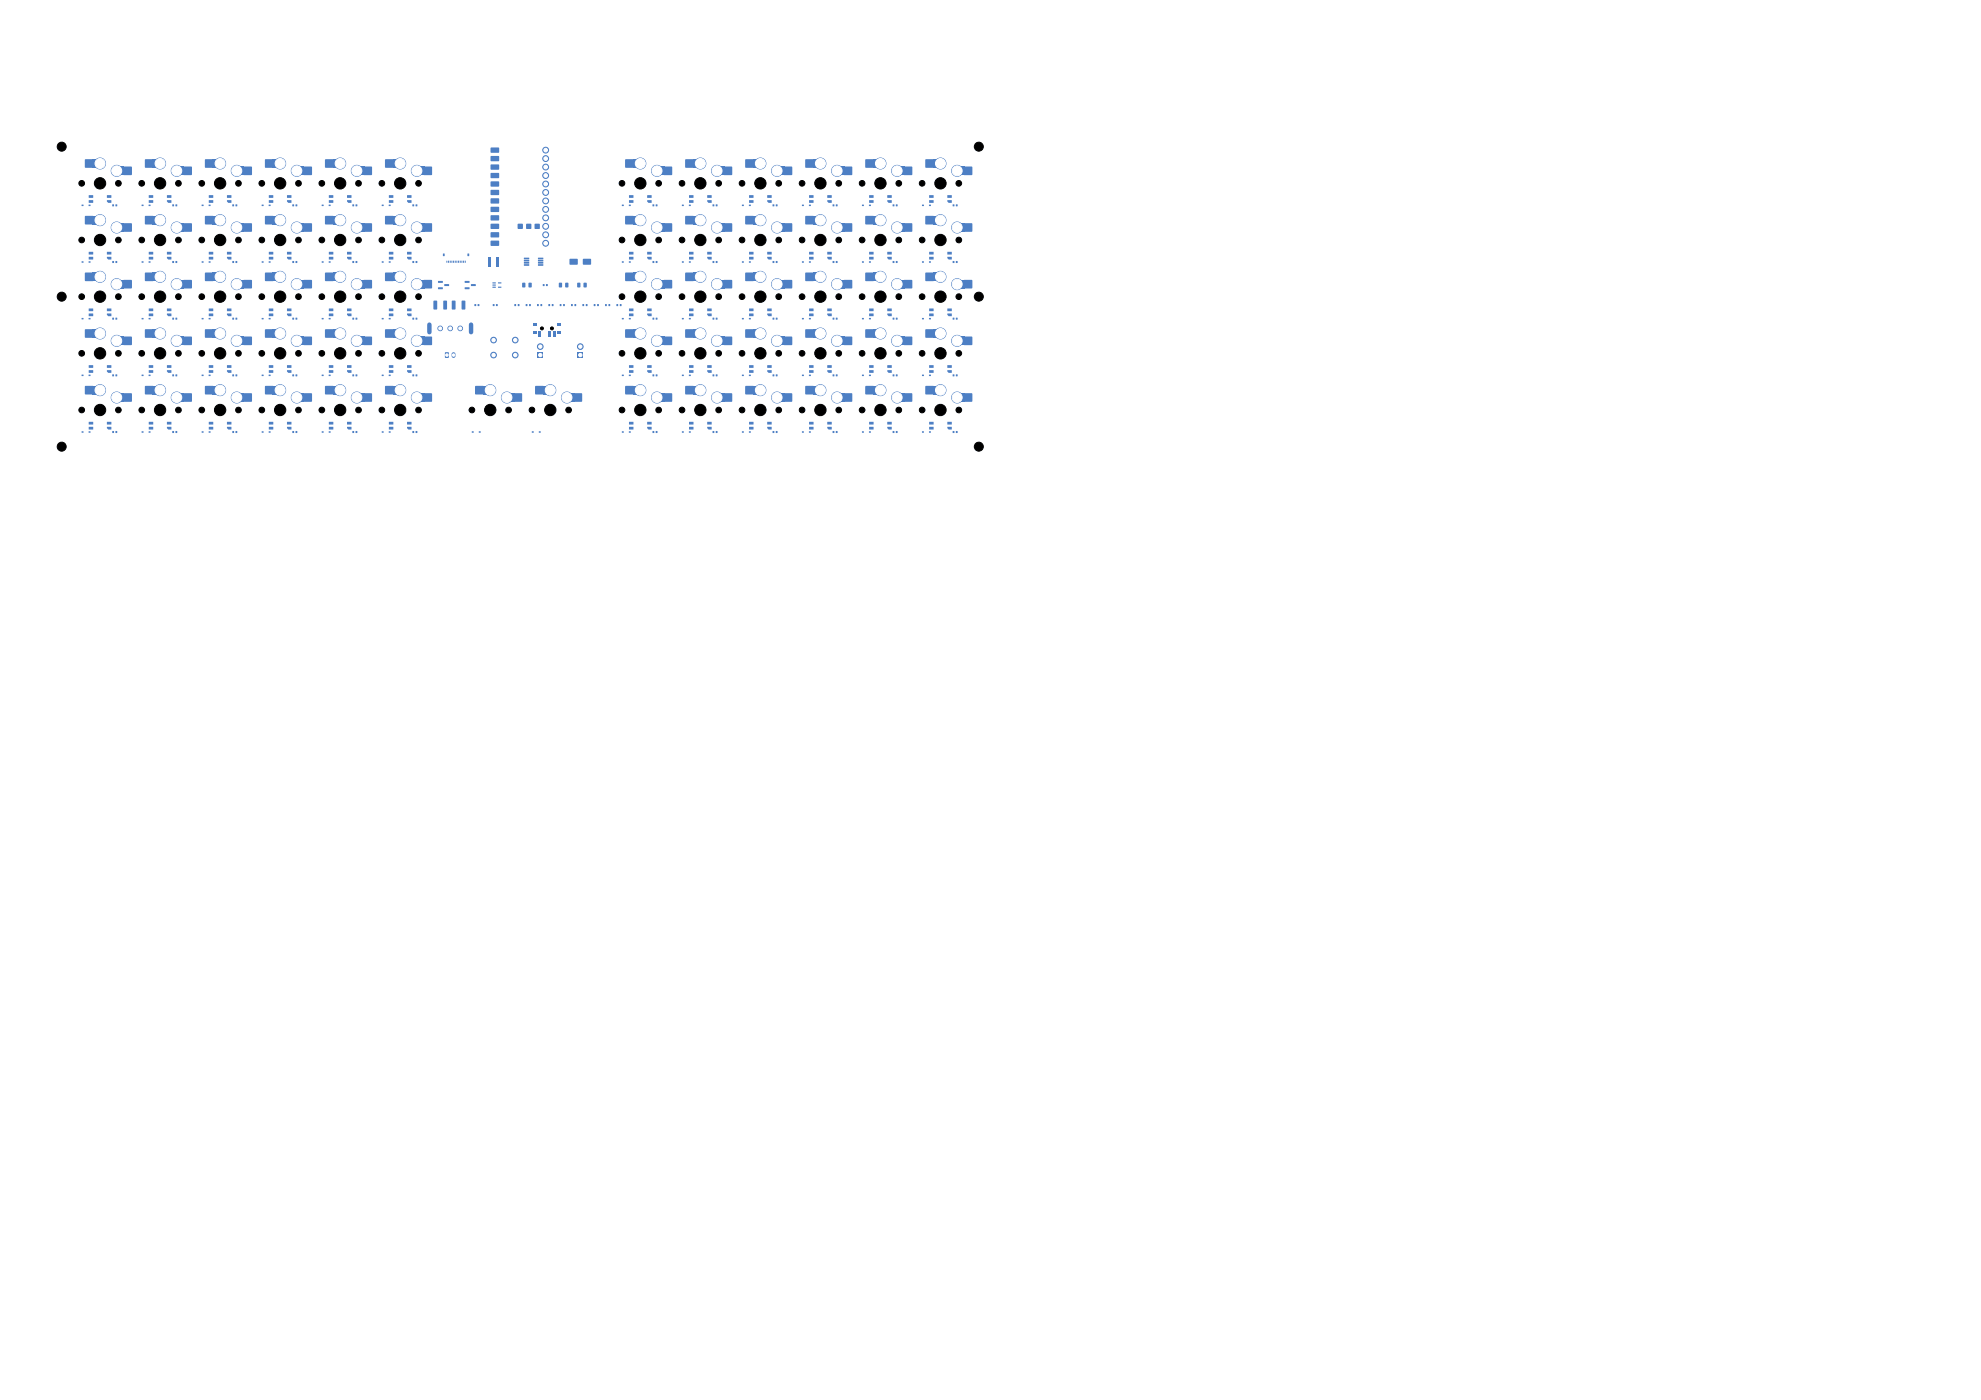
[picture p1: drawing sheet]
<svg xmlns="http://www.w3.org/2000/svg" width="594mm" height="420mm" viewBox="0 0 594 420" stroke-linecap="round" stroke-linejoin="round" font-family="sans-serif">
<circle cx="35" cy="51.3" r="1.65" fill="#4d7fc4" stroke="#4d7fc4" stroke-width=".3"/>
<g fill="#4d7fc4">
<path d="M35.9 50h1.2v2.5h-1.2z"/>
<path d="M37 50h2.5v2.5h-2.5z"/>
<path d="M25.5 47.8h2.5v2.5h-2.5z"/>
<path d="M27.9 47.8h1.1v2.5h-1.1z"/>
</g>
<circle cx="30" cy="49" r="1.65" fill="#4d7fc4" stroke="#4d7fc4" stroke-width=".3"/>
<g fill="#4d7fc4">
<path d="M26.6 58.6l1.3-.1v.8l-1.2 .1z"/>
<path d="M26.6 60.1l1.3-.1v.8l-1.2 .1z"/>
<path d="M32.1 58.6l1.2-.1 .1 .8-1.3 .1z"/>
<path d="M32.1 60.1l1.2-.1 .1 .8-.9 .1-.5-.4z"/>
<path d="M24.5 61.4h.5v.4h-.5z"/>
<path d="M26.6 61.4h.5v.4h-.5z"/>
<path d="M33.7 61.3h.5v.6h-.5z"/>
<path d="M34.6 61.3h.5v.6h-.5z"/>
</g>
<circle cx="53" cy="51.3" r="1.65" fill="#4d7fc4" stroke="#4d7fc4" stroke-width=".3"/>
<g fill="#4d7fc4">
<path d="M54 50h1.1v2.5h-1.1z"/>
<path d="M55 50h2.5v2.5h-2.5z"/>
<path d="M43.5 47.8h2.5v2.5h-2.5z"/>
<path d="M45.9 47.8h1.1v2.5h-1.1z"/>
</g>
<circle cx="48" cy="49" r="1.65" fill="#4d7fc4" stroke="#4d7fc4" stroke-width=".3"/>
<g fill="#4d7fc4">
<path d="M44.6 58.6l1.3-.1v.8l-1.2 .1z"/>
<path d="M44.6 60.1l1.3-.1v.8l-1.2 .1z"/>
<path d="M50.1 58.6l1.2-.1 .1 .8-1.3 .1z"/>
<path d="M50.1 60.1l1.2-.1 .1 .8-.9 .1-.5-.4z"/>
<path d="M42.5 61.4h.5v.4h-.5z"/>
<path d="M44.6 61.4h.5v.4h-.5z"/>
<path d="M51.7 61.3h.5v.6h-.5z"/>
<path d="M52.6 61.3h.5v.6h-.5z"/>
</g>
<circle cx="71" cy="51.3" r="1.65" fill="#4d7fc4" stroke="#4d7fc4" stroke-width=".3"/>
<g fill="#4d7fc4">
<path d="M71.9 50h1.2v2.5h-1.2z"/>
<path d="M73 50h2.5v2.5h-2.5z"/>
<path d="M61.5 47.8h2.5v2.5h-2.5z"/>
<path d="M63.8 47.8h1.2v2.5h-1.2z"/>
</g>
<circle cx="66" cy="49" r="1.65" fill="#4d7fc4" stroke="#4d7fc4" stroke-width=".3"/>
<g fill="#4d7fc4">
<path d="M62.6 58.6l1.3-.1v.8l-1.2 .1z"/>
<path d="M62.6 60.1l1.3-.1v.8l-1.2 .1z"/>
<path d="M68.1 58.6l1.2-.1 .1 .8-1.3 .1z"/>
<path d="M68.1 60.1l1.2-.1 .1 .8-.9 .1-.5-.4z"/>
<path d="M60.5 61.4h.5v.4h-.5z"/>
<path d="M62.6 61.4h.5v.4h-.5z"/>
<path d="M69.7 61.3h.5v.6h-.5z"/>
<path d="M70.6 61.3h.5v.6h-.5z"/>
</g>
<circle cx="89" cy="51.3" r="1.65" fill="#4d7fc4" stroke="#4d7fc4" stroke-width=".3"/>
<g fill="#4d7fc4">
<path d="M90 50h1.2v2.5h-1.2z"/>
<path d="M91 50h2.5v2.5h-2.5z"/>
<path d="M79.5 47.8h2.5v2.5h-2.5z"/>
<path d="M81.9 47.8h1.1v2.5h-1.1z"/>
</g>
<circle cx="84" cy="49" r="1.65" fill="#4d7fc4" stroke="#4d7fc4" stroke-width=".3"/>
<g fill="#4d7fc4">
<path d="M80.6 58.6l1.3-.1v.8l-1.2 .1z"/>
<path d="M80.6 60.1l1.3-.1v.8l-1.2 .1z"/>
<path d="M86.1 58.6l1.2-.1 .1 .8-1.3 .1z"/>
<path d="M86.1 60.1l1.2-.1 .1 .8-.9 .1-.5-.4z"/>
<path d="M78.5 61.4h.5v.4h-.5z"/>
<path d="M80.6 61.4h.5v.4h-.5z"/>
<path d="M87.7 61.3h.5v.6h-.5z"/>
<path d="M88.6 61.3h.5v.6h-.5z"/>
</g>
<circle cx="107" cy="51.3" r="1.65" fill="#4d7fc4" stroke="#4d7fc4" stroke-width=".3"/>
<g fill="#4d7fc4">
<path d="M107.9 50h1.2v2.5h-1.2z"/>
<path d="M109 50h2.5v2.5h-2.5z"/>
<path d="M97.5 47.8h2.5v2.5h-2.5z"/>
<path d="M99.8 47.8h1.2v2.5h-1.2z"/>
</g>
<circle cx="102" cy="49" r="1.65" fill="#4d7fc4" stroke="#4d7fc4" stroke-width=".3"/>
<g fill="#4d7fc4">
<path d="M98.6 58.6l1.3-.1v.8l-1.2 .1z"/>
<path d="M98.6 60.1l1.3-.1v.8l-1.2 .1z"/>
<path d="M104.1 58.6l1.2-.1 .1 .8-1.3 .1z"/>
<path d="M104.1 60.1l1.2-.1 .1 .8-.9 .1-.5-.4z"/>
<path d="M96.5 61.4h.5v.4h-.5z"/>
<path d="M98.6 61.4h.5v.4h-.5z"/>
<path d="M105.7 61.3h.5v.6h-.5z"/>
<path d="M106.6 61.3h.5v.6h-.5z"/>
</g>
<circle cx="125" cy="51.3" r="1.65" fill="#4d7fc4" stroke="#4d7fc4" stroke-width=".3"/>
<g fill="#4d7fc4">
<path d="M125.9 50h1.2v2.5h-1.2z"/>
<path d="M127 50h2.5v2.5h-2.5z"/>
<path d="M115.5 47.8h2.5v2.5h-2.5z"/>
<path d="M117.8 47.8h1.2v2.5h-1.2z"/>
</g>
<circle cx="120" cy="49" r="1.65" fill="#4d7fc4" stroke="#4d7fc4" stroke-width=".3"/>
<g fill="#4d7fc4">
<path d="M116.6 58.6l1.3-.1v.8l-1.2 .1z"/>
<path d="M116.6 60.1l1.3-.1v.8l-1.2 .1z"/>
<path d="M122.1 58.6l1.2-.1 .1 .8-1.3 .1z"/>
<path d="M122.1 60.1l1.2-.1 .1 .8-.9 .1-.5-.4z"/>
<path d="M114.5 61.4h.5v.4h-.5z"/>
<path d="M116.6 61.4h.5v.4h-.5z"/>
<path d="M123.7 61.3h.5v.6h-.5z"/>
<path d="M124.6 61.3h.5v.6h-.5z"/>
</g>
<circle cx="197" cy="51.3" r="1.65" fill="#4d7fc4" stroke="#4d7fc4" stroke-width=".3"/>
<g fill="#4d7fc4">
<path d="M197.9 50h1.3v2.5h-1.3z"/>
<path d="M199 50h2.5v2.5h-2.5z"/>
<path d="M187.5 47.8h2.5v2.5h-2.5z"/>
<path d="M189.8 47.8h1.3v2.5h-1.3z"/>
</g>
<circle cx="192" cy="49" r="1.65" fill="#4d7fc4" stroke="#4d7fc4" stroke-width=".3"/>
<g fill="#4d7fc4">
<path d="M188.6 58.6l1.3-.1v.8l-1.2 .1z"/>
<path d="M188.6 60.1l1.3-.1v.8l-1.2 .1z"/>
<path d="M194.1 58.6l1.2-.1 .1 .8-1.3 .1z"/>
<path d="M194.1 60.1l1.2-.1 .1 .8-.9 .1-.4-.4z"/>
<path d="M186.5 61.4h.5v.4h-.5z"/>
<path d="M188.6 61.4h.5v.4h-.5z"/>
<path d="M195.7 61.3h.5v.6h-.5z"/>
<path d="M196.6 61.3h.5v.6h-.5z"/>
</g>
<circle cx="215" cy="51.3" r="1.65" fill="#4d7fc4" stroke="#4d7fc4" stroke-width=".3"/>
<g fill="#4d7fc4">
<path d="M216 50h1.1v2.5h-1.1z"/>
<path d="M217 50h2.5v2.5h-2.5z"/>
<path d="M205.5 47.8h2.5v2.5h-2.5z"/>
<path d="M207.9 47.8h1.1v2.5h-1.1z"/>
</g>
<circle cx="210" cy="49" r="1.65" fill="#4d7fc4" stroke="#4d7fc4" stroke-width=".3"/>
<g fill="#4d7fc4">
<path d="M206.6 58.6l1.3-.1v.8l-1.2 .1z"/>
<path d="M206.6 60.1l1.3-.1v.8l-1.2 .1z"/>
<path d="M212.1 58.6l1.2-.1 .1 .8-1.3 .1z"/>
<path d="M212.1 60.1l1.2-.1 .1 .8-.9 .1-.5-.4z"/>
<path d="M204.5 61.4h.5v.4h-.5z"/>
<path d="M206.6 61.4h.5v.4h-.5z"/>
<path d="M213.7 61.3h.5v.6h-.5z"/>
<path d="M214.6 61.3h.5v.6h-.5z"/>
</g>
<circle cx="233" cy="51.3" r="1.65" fill="#4d7fc4" stroke="#4d7fc4" stroke-width=".3"/>
<g fill="#4d7fc4">
<path d="M233.9 50h1.3v2.5h-1.3z"/>
<path d="M235 50h2.5v2.5h-2.5z"/>
<path d="M223.5 47.8h2.5v2.5h-2.5z"/>
<path d="M225.8 47.8h1.3v2.5h-1.3z"/>
</g>
<circle cx="228" cy="49" r="1.65" fill="#4d7fc4" stroke="#4d7fc4" stroke-width=".3"/>
<g fill="#4d7fc4">
<path d="M224.6 58.6l1.3-.1v.8l-1.2 .1z"/>
<path d="M224.6 60.1l1.3-.1v.8l-1.2 .1z"/>
<path d="M230.1 58.6l1.2-.1 .1 .8-1.3 .1z"/>
<path d="M230.1 60.1l1.2-.1 .1 .8-.9 .1-.5-.4z"/>
<path d="M222.5 61.4h.5v.4h-.5z"/>
<path d="M224.6 61.4h.5v.4h-.5z"/>
<path d="M231.7 61.3h.5v.6h-.5z"/>
<path d="M232.6 61.3h.5v.6h-.5z"/>
</g>
<circle cx="251" cy="51.3" r="1.65" fill="#4d7fc4" stroke="#4d7fc4" stroke-width=".3"/>
<g fill="#4d7fc4">
<path d="M251.9 50h1.2v2.5h-1.2z"/>
<path d="M253 50h2.5v2.5h-2.5z"/>
<path d="M241.5 47.8h2.5v2.5h-2.5z"/>
<path d="M243.8 47.8h1.2v2.5h-1.2z"/>
</g>
<circle cx="246" cy="49" r="1.65" fill="#4d7fc4" stroke="#4d7fc4" stroke-width=".3"/>
<g fill="#4d7fc4">
<path d="M242.6 58.6l1.3-.1v.8l-1.2 .1z"/>
<path d="M242.6 60.1l1.3-.1v.8l-1.2 .1z"/>
<path d="M248.1 58.6l1.2-.1 .1 .8-1.3 .1z"/>
<path d="M248.1 60.1l1.2-.1 .1 .8-.9 .1-.5-.4z"/>
<path d="M240.5 61.4h.5v.4h-.5z"/>
<path d="M242.6 61.4h.5v.4h-.5z"/>
<path d="M249.7 61.3h.5v.6h-.5z"/>
<path d="M250.6 61.3h.5v.6h-.5z"/>
</g>
<circle cx="269" cy="51.3" r="1.65" fill="#4d7fc4" stroke="#4d7fc4" stroke-width=".3"/>
<g fill="#4d7fc4">
<path d="M270 50h1.1v2.5h-1.1z"/>
<path d="M271 50h2.5v2.5h-2.5z"/>
<path d="M259.5 47.8h2.5v2.5h-2.5z"/>
<path d="M261.9 47.8h1.1v2.5h-1.1z"/>
</g>
<circle cx="264" cy="49" r="1.65" fill="#4d7fc4" stroke="#4d7fc4" stroke-width=".3"/>
<g fill="#4d7fc4">
<path d="M260.6 58.6l1.3-.1v.8l-1.2 .1z"/>
<path d="M260.6 60.1l1.3-.1v.8l-1.2 .1z"/>
<path d="M266.1 58.6l1.2-.1 .1 .8-1.3 .1z"/>
<path d="M266.1 60.1l1.2-.1 .1 .8-.9 .1-.5-.4z"/>
<path d="M258.5 61.4h.5v.4h-.5z"/>
<path d="M260.6 61.4h.5v.4h-.5z"/>
<path d="M267.7 61.3h.5v.6h-.5z"/>
<path d="M268.6 61.3h.5v.6h-.5z"/>
</g>
<circle cx="287" cy="51.3" r="1.65" fill="#4d7fc4" stroke="#4d7fc4" stroke-width=".3"/>
<g fill="#4d7fc4">
<path d="M287.9 50h1.3v2.5h-1.3z"/>
<path d="M289 50h2.5v2.5h-2.5z"/>
<path d="M277.5 47.8h2.5v2.5h-2.5z"/>
<path d="M279.8 47.8h1.3v2.5h-1.3z"/>
</g>
<circle cx="282" cy="49" r="1.65" fill="#4d7fc4" stroke="#4d7fc4" stroke-width=".3"/>
<g fill="#4d7fc4">
<path d="M278.6 58.6l1.3-.1v.8l-1.2 .1z"/>
<path d="M278.6 60.1l1.3-.1v.8l-1.2 .1z"/>
<path d="M284.1 58.6l1.2-.1 .1 .8-1.3 .1z"/>
<path d="M284.1 60.1l1.2-.1 .1 .8-.9 .1-.4-.4z"/>
<path d="M276.5 61.4h.5v.4h-.5z"/>
<path d="M278.6 61.4h.5v.4h-.5z"/>
<path d="M285.7 61.3h.5v.6h-.5z"/>
<path d="M286.6 61.3h.5v.6h-.5z"/>
</g>
<circle cx="35" cy="68.3" r="1.65" fill="#4d7fc4" stroke="#4d7fc4" stroke-width=".3"/>
<g fill="#4d7fc4">
<path d="M35.9 67h1.2v2.6h-1.2z"/>
<path d="M37 67h2.5v2.5h-2.5z"/>
<path d="M25.5 64.8h2.5v2.5h-2.5z"/>
<path d="M27.9 64.8h1.1v2.6h-1.1z"/>
</g>
<circle cx="30" cy="66" r="1.65" fill="#4d7fc4" stroke="#4d7fc4" stroke-width=".3"/>
<g fill="#4d7fc4">
<path d="M26.6 75.6l1.3-.1v.8l-1.2 .1z"/>
<path d="M26.6 77.1l1.3-.1v.8l-1.2 .1z"/>
<path d="M32.1 75.6l1.2-.1 .1 .8-1.3 .1z"/>
<path d="M32.1 77.1l1.2-.1 .1 .8-.9 .1-.5-.4z"/>
<path d="M24.5 78.4h.5v.4h-.5z"/>
<path d="M26.6 78.4h.5v.4h-.5z"/>
<path d="M33.7 78.3h.5v.6h-.5z"/>
<path d="M34.6 78.3h.5v.6h-.5z"/>
</g>
<circle cx="53" cy="68.3" r="1.65" fill="#4d7fc4" stroke="#4d7fc4" stroke-width=".3"/>
<g fill="#4d7fc4">
<path d="M54 67h1.1v2.6h-1.1z"/>
<path d="M55 67h2.5v2.5h-2.5z"/>
<path d="M43.5 64.8h2.5v2.5h-2.5z"/>
<path d="M45.9 64.8h1.1v2.6h-1.1z"/>
</g>
<circle cx="48" cy="66" r="1.65" fill="#4d7fc4" stroke="#4d7fc4" stroke-width=".3"/>
<g fill="#4d7fc4">
<path d="M44.6 75.6l1.3-.1v.8l-1.2 .1z"/>
<path d="M44.6 77.1l1.3-.1v.8l-1.2 .1z"/>
<path d="M50.1 75.6l1.2-.1 .1 .8-1.3 .1z"/>
<path d="M50.1 77.1l1.2-.1 .1 .8-.9 .1-.5-.4z"/>
<path d="M42.5 78.4h.5v.4h-.5z"/>
<path d="M44.6 78.4h.5v.4h-.5z"/>
<path d="M51.7 78.3h.5v.6h-.5z"/>
<path d="M52.6 78.3h.5v.6h-.5z"/>
</g>
<circle cx="71" cy="68.3" r="1.65" fill="#4d7fc4" stroke="#4d7fc4" stroke-width=".3"/>
<g fill="#4d7fc4">
<path d="M71.9 67h1.2v2.6h-1.2z"/>
<path d="M73 67h2.5v2.5h-2.5z"/>
<path d="M61.5 64.8h2.5v2.5h-2.5z"/>
<path d="M63.8 64.8h1.2v2.6h-1.2z"/>
</g>
<circle cx="66" cy="66" r="1.65" fill="#4d7fc4" stroke="#4d7fc4" stroke-width=".3"/>
<g fill="#4d7fc4">
<path d="M62.6 75.6l1.3-.1v.8l-1.2 .1z"/>
<path d="M62.6 77.1l1.3-.1v.8l-1.2 .1z"/>
<path d="M68.1 75.6l1.2-.1 .1 .8-1.3 .1z"/>
<path d="M68.1 77.1l1.2-.1 .1 .8-.9 .1-.5-.4z"/>
<path d="M60.5 78.4h.5v.4h-.5z"/>
<path d="M62.6 78.4h.5v.4h-.5z"/>
<path d="M69.7 78.3h.5v.6h-.5z"/>
<path d="M70.6 78.3h.5v.6h-.5z"/>
</g>
<circle cx="89" cy="68.3" r="1.65" fill="#4d7fc4" stroke="#4d7fc4" stroke-width=".3"/>
<g fill="#4d7fc4">
<path d="M90 67h1.2v2.6h-1.2z"/>
<path d="M91 67h2.5v2.5h-2.5z"/>
<path d="M79.5 64.8h2.5v2.5h-2.5z"/>
<path d="M81.9 64.8h1.1v2.6h-1.1z"/>
</g>
<circle cx="84" cy="66" r="1.65" fill="#4d7fc4" stroke="#4d7fc4" stroke-width=".3"/>
<g fill="#4d7fc4">
<path d="M80.6 75.6l1.3-.1v.8l-1.2 .1z"/>
<path d="M80.6 77.1l1.3-.1v.8l-1.2 .1z"/>
<path d="M86.1 75.6l1.2-.1 .1 .8-1.3 .1z"/>
<path d="M86.1 77.1l1.2-.1 .1 .8-.9 .1-.5-.4z"/>
<path d="M78.5 78.4h.5v.4h-.5z"/>
<path d="M80.6 78.4h.5v.4h-.5z"/>
<path d="M87.7 78.3h.5v.6h-.5z"/>
<path d="M88.6 78.3h.5v.6h-.5z"/>
</g>
<circle cx="107" cy="68.3" r="1.65" fill="#4d7fc4" stroke="#4d7fc4" stroke-width=".3"/>
<g fill="#4d7fc4">
<path d="M107.9 67h1.2v2.6h-1.2z"/>
<path d="M109 67h2.5v2.5h-2.5z"/>
<path d="M97.5 64.8h2.5v2.5h-2.5z"/>
<path d="M99.8 64.8h1.2v2.6h-1.2z"/>
</g>
<circle cx="102" cy="66" r="1.65" fill="#4d7fc4" stroke="#4d7fc4" stroke-width=".3"/>
<g fill="#4d7fc4">
<path d="M98.6 75.6l1.3-.1v.8l-1.2 .1z"/>
<path d="M98.6 77.1l1.3-.1v.8l-1.2 .1z"/>
<path d="M104.1 75.6l1.2-.1 .1 .8-1.3 .1z"/>
<path d="M104.1 77.1l1.2-.1 .1 .8-.9 .1-.5-.4z"/>
<path d="M96.5 78.4h.5v.4h-.5z"/>
<path d="M98.6 78.4h.5v.4h-.5z"/>
<path d="M105.7 78.3h.5v.6h-.5z"/>
<path d="M106.6 78.3h.5v.6h-.5z"/>
</g>
<circle cx="125" cy="68.3" r="1.65" fill="#4d7fc4" stroke="#4d7fc4" stroke-width=".3"/>
<g fill="#4d7fc4">
<path d="M125.9 67h1.2v2.6h-1.2z"/>
<path d="M127 67h2.5v2.5h-2.5z"/>
<path d="M115.5 64.8h2.5v2.5h-2.5z"/>
<path d="M117.8 64.8h1.2v2.6h-1.2z"/>
</g>
<circle cx="120" cy="66" r="1.65" fill="#4d7fc4" stroke="#4d7fc4" stroke-width=".3"/>
<g fill="#4d7fc4">
<path d="M116.6 75.6l1.3-.1v.8l-1.2 .1z"/>
<path d="M116.6 77.1l1.3-.1v.8l-1.2 .1z"/>
<path d="M122.1 75.6l1.2-.1 .1 .8-1.3 .1z"/>
<path d="M122.1 77.1l1.2-.1 .1 .8-.9 .1-.5-.4z"/>
<path d="M114.5 78.4h.5v.4h-.5z"/>
<path d="M116.6 78.4h.5v.4h-.5z"/>
<path d="M123.7 78.3h.5v.6h-.5z"/>
<path d="M124.6 78.3h.5v.6h-.5z"/>
</g>
<circle cx="197" cy="68.3" r="1.65" fill="#4d7fc4" stroke="#4d7fc4" stroke-width=".3"/>
<g fill="#4d7fc4">
<path d="M197.9 67h1.3v2.6h-1.3z"/>
<path d="M199 67h2.5v2.5h-2.5z"/>
<path d="M187.5 64.8h2.5v2.5h-2.5z"/>
<path d="M189.8 64.8h1.3v2.6h-1.3z"/>
</g>
<circle cx="192" cy="66" r="1.65" fill="#4d7fc4" stroke="#4d7fc4" stroke-width=".3"/>
<g fill="#4d7fc4">
<path d="M188.6 75.6l1.3-.1v.8l-1.2 .1z"/>
<path d="M188.6 77.1l1.3-.1v.8l-1.2 .1z"/>
<path d="M194.1 75.6l1.2-.1 .1 .8-1.3 .1z"/>
<path d="M194.1 77.1l1.2-.1 .1 .8-.9 .1-.4-.4z"/>
<path d="M186.5 78.4h.5v.4h-.5z"/>
<path d="M188.6 78.4h.5v.4h-.5z"/>
<path d="M195.7 78.3h.5v.6h-.5z"/>
<path d="M196.6 78.3h.5v.6h-.5z"/>
</g>
<circle cx="215" cy="68.3" r="1.65" fill="#4d7fc4" stroke="#4d7fc4" stroke-width=".3"/>
<g fill="#4d7fc4">
<path d="M216 67h1.1v2.6h-1.1z"/>
<path d="M217 67h2.5v2.5h-2.5z"/>
<path d="M205.5 64.8h2.5v2.5h-2.5z"/>
<path d="M207.9 64.8h1.1v2.6h-1.1z"/>
</g>
<circle cx="210" cy="66" r="1.65" fill="#4d7fc4" stroke="#4d7fc4" stroke-width=".3"/>
<g fill="#4d7fc4">
<path d="M206.6 75.6l1.3-.1v.8l-1.2 .1z"/>
<path d="M206.6 77.1l1.3-.1v.8l-1.2 .1z"/>
<path d="M212.1 75.6l1.2-.1 .1 .8-1.3 .1z"/>
<path d="M212.1 77.1l1.2-.1 .1 .8-.9 .1-.5-.4z"/>
<path d="M204.5 78.4h.5v.4h-.5z"/>
<path d="M206.6 78.4h.5v.4h-.5z"/>
<path d="M213.7 78.3h.5v.6h-.5z"/>
<path d="M214.6 78.3h.5v.6h-.5z"/>
</g>
<circle cx="233" cy="68.3" r="1.65" fill="#4d7fc4" stroke="#4d7fc4" stroke-width=".3"/>
<g fill="#4d7fc4">
<path d="M233.9 67h1.3v2.6h-1.3z"/>
<path d="M235 67h2.5v2.5h-2.5z"/>
<path d="M223.5 64.8h2.5v2.5h-2.5z"/>
<path d="M225.8 64.8h1.3v2.6h-1.3z"/>
</g>
<circle cx="228" cy="66" r="1.65" fill="#4d7fc4" stroke="#4d7fc4" stroke-width=".3"/>
<g fill="#4d7fc4">
<path d="M224.6 75.6l1.3-.1v.8l-1.2 .1z"/>
<path d="M224.6 77.1l1.3-.1v.8l-1.2 .1z"/>
<path d="M230.1 75.6l1.2-.1 .1 .8-1.3 .1z"/>
<path d="M230.1 77.1l1.2-.1 .1 .8-.9 .1-.5-.4z"/>
<path d="M222.5 78.4h.5v.4h-.5z"/>
<path d="M224.6 78.4h.5v.4h-.5z"/>
<path d="M231.7 78.3h.5v.6h-.5z"/>
<path d="M232.6 78.3h.5v.6h-.5z"/>
</g>
<circle cx="251" cy="68.3" r="1.65" fill="#4d7fc4" stroke="#4d7fc4" stroke-width=".3"/>
<g fill="#4d7fc4">
<path d="M251.9 67h1.2v2.6h-1.2z"/>
<path d="M253 67h2.5v2.5h-2.5z"/>
<path d="M241.5 64.8h2.5v2.5h-2.5z"/>
<path d="M243.8 64.8h1.2v2.6h-1.2z"/>
</g>
<circle cx="246" cy="66" r="1.65" fill="#4d7fc4" stroke="#4d7fc4" stroke-width=".3"/>
<g fill="#4d7fc4">
<path d="M242.6 75.6l1.3-.1v.8l-1.2 .1z"/>
<path d="M242.6 77.1l1.3-.1v.8l-1.2 .1z"/>
<path d="M248.1 75.6l1.2-.1 .1 .8-1.3 .1z"/>
<path d="M248.1 77.1l1.2-.1 .1 .8-.9 .1-.5-.4z"/>
<path d="M240.5 78.4h.5v.4h-.5z"/>
<path d="M242.6 78.4h.5v.4h-.5z"/>
<path d="M249.7 78.3h.5v.6h-.5z"/>
<path d="M250.6 78.3h.5v.6h-.5z"/>
</g>
<circle cx="269" cy="68.3" r="1.65" fill="#4d7fc4" stroke="#4d7fc4" stroke-width=".3"/>
<g fill="#4d7fc4">
<path d="M270 67h1.1v2.6h-1.1z"/>
<path d="M271 67h2.5v2.5h-2.5z"/>
<path d="M259.5 64.8h2.5v2.5h-2.5z"/>
<path d="M261.9 64.8h1.1v2.6h-1.1z"/>
</g>
<circle cx="264" cy="66" r="1.65" fill="#4d7fc4" stroke="#4d7fc4" stroke-width=".3"/>
<g fill="#4d7fc4">
<path d="M260.6 75.6l1.3-.1v.8l-1.2 .1z"/>
<path d="M260.6 77.1l1.3-.1v.8l-1.2 .1z"/>
<path d="M266.1 75.6l1.2-.1 .1 .8-1.3 .1z"/>
<path d="M266.1 77.1l1.2-.1 .1 .8-.9 .1-.5-.4z"/>
<path d="M258.5 78.4h.5v.4h-.5z"/>
<path d="M260.6 78.4h.5v.4h-.5z"/>
<path d="M267.7 78.3h.5v.6h-.5z"/>
<path d="M268.6 78.3h.5v.6h-.5z"/>
</g>
<circle cx="287" cy="68.3" r="1.65" fill="#4d7fc4" stroke="#4d7fc4" stroke-width=".3"/>
<g fill="#4d7fc4">
<path d="M287.9 67h1.3v2.6h-1.3z"/>
<path d="M289 67h2.5v2.5h-2.5z"/>
<path d="M277.5 64.8h2.5v2.5h-2.5z"/>
<path d="M279.8 64.8h1.3v2.6h-1.3z"/>
</g>
<circle cx="282" cy="66" r="1.65" fill="#4d7fc4" stroke="#4d7fc4" stroke-width=".3"/>
<g fill="#4d7fc4">
<path d="M278.6 75.6l1.3-.1v.8l-1.2 .1z"/>
<path d="M278.6 77.1l1.3-.1v.8l-1.2 .1z"/>
<path d="M284.1 75.6l1.2-.1 .1 .8-1.3 .1z"/>
<path d="M284.1 77.1l1.2-.1 .1 .8-.9 .1-.4-.4z"/>
<path d="M276.5 78.4h.5v.4h-.5z"/>
<path d="M278.6 78.4h.5v.4h-.5z"/>
<path d="M285.7 78.3h.5v.6h-.5z"/>
<path d="M286.6 78.3h.5v.6h-.5z"/>
</g>
<circle cx="35" cy="85.3" r="1.65" fill="#4d7fc4" stroke="#4d7fc4" stroke-width=".3"/>
<g fill="#4d7fc4">
<path d="M35.9 84h1.2v2.5h-1.2z"/>
<path d="M37 84h2.5v2.5h-2.5z"/>
<path d="M25.5 81.8h2.5v2.5h-2.5z"/>
<path d="M27.9 81.8h1.1v2.5h-1.1z"/>
</g>
<circle cx="30" cy="83" r="1.65" fill="#4d7fc4" stroke="#4d7fc4" stroke-width=".3"/>
<g fill="#4d7fc4">
<path d="M26.6 92.6l1.3-.1v.8l-1.2 .1z"/>
<path d="M26.6 94.1l1.3-.1v.8l-1.2 .1z"/>
<path d="M32.1 92.6l1.2-.1 .1 .8-1.3 .1z"/>
<path d="M32.1 94.1l1.2-.1 .1 .8-.9 .1-.5-.4z"/>
<path d="M24.5 95.4h.5v.4h-.5z"/>
<path d="M26.6 95.4h.5v.4h-.5z"/>
<path d="M33.7 95.3h.5v.6h-.5z"/>
<path d="M34.6 95.3h.5v.6h-.5z"/>
</g>
<circle cx="53" cy="85.3" r="1.65" fill="#4d7fc4" stroke="#4d7fc4" stroke-width=".3"/>
<g fill="#4d7fc4">
<path d="M54 84h1.1v2.5h-1.1z"/>
<path d="M55 84h2.5v2.5h-2.5z"/>
<path d="M43.5 81.8h2.5v2.5h-2.5z"/>
<path d="M45.9 81.8h1.1v2.5h-1.1z"/>
</g>
<circle cx="48" cy="83" r="1.65" fill="#4d7fc4" stroke="#4d7fc4" stroke-width=".3"/>
<g fill="#4d7fc4">
<path d="M44.6 92.6l1.3-.1v.8l-1.2 .1z"/>
<path d="M44.6 94.1l1.3-.1v.8l-1.2 .1z"/>
<path d="M50.1 92.6l1.2-.1 .1 .8-1.3 .1z"/>
<path d="M50.1 94.1l1.2-.1 .1 .8-.9 .1-.5-.4z"/>
<path d="M42.5 95.4h.5v.4h-.5z"/>
<path d="M44.6 95.4h.5v.4h-.5z"/>
<path d="M51.7 95.3h.5v.6h-.5z"/>
<path d="M52.6 95.3h.5v.6h-.5z"/>
</g>
<circle cx="71" cy="85.3" r="1.65" fill="#4d7fc4" stroke="#4d7fc4" stroke-width=".3"/>
<g fill="#4d7fc4">
<path d="M71.9 84h1.2v2.5h-1.2z"/>
<path d="M73 84h2.5v2.5h-2.5z"/>
<path d="M61.5 81.8h2.5v2.5h-2.5z"/>
<path d="M63.8 81.8h1.2v2.5h-1.2z"/>
</g>
<circle cx="66" cy="83" r="1.65" fill="#4d7fc4" stroke="#4d7fc4" stroke-width=".3"/>
<g fill="#4d7fc4">
<path d="M62.6 92.6l1.3-.1v.8l-1.2 .1z"/>
<path d="M62.6 94.1l1.3-.1v.8l-1.2 .1z"/>
<path d="M68.1 92.6l1.2-.1 .1 .8-1.3 .1z"/>
<path d="M68.1 94.1l1.2-.1 .1 .8-.9 .1-.5-.4z"/>
<path d="M60.5 95.4h.5v.4h-.5z"/>
<path d="M62.6 95.4h.5v.4h-.5z"/>
<path d="M69.7 95.3h.5v.6h-.5z"/>
<path d="M70.6 95.3h.5v.6h-.5z"/>
</g>
<circle cx="89" cy="85.3" r="1.65" fill="#4d7fc4" stroke="#4d7fc4" stroke-width=".3"/>
<g fill="#4d7fc4">
<path d="M90 84h1.2v2.5h-1.2z"/>
<path d="M91 84h2.5v2.5h-2.5z"/>
<path d="M79.5 81.8h2.5v2.5h-2.5z"/>
<path d="M81.9 81.8h1.1v2.5h-1.1z"/>
</g>
<circle cx="84" cy="83" r="1.65" fill="#4d7fc4" stroke="#4d7fc4" stroke-width=".3"/>
<g fill="#4d7fc4">
<path d="M80.6 92.6l1.3-.1v.8l-1.2 .1z"/>
<path d="M80.6 94.1l1.3-.1v.8l-1.2 .1z"/>
<path d="M86.1 92.6l1.2-.1 .1 .8-1.3 .1z"/>
<path d="M86.1 94.1l1.2-.1 .1 .8-.9 .1-.5-.4z"/>
<path d="M78.5 95.4h.5v.4h-.5z"/>
<path d="M80.6 95.4h.5v.4h-.5z"/>
<path d="M87.7 95.3h.5v.6h-.5z"/>
<path d="M88.6 95.3h.5v.6h-.5z"/>
</g>
<circle cx="107" cy="85.3" r="1.65" fill="#4d7fc4" stroke="#4d7fc4" stroke-width=".3"/>
<g fill="#4d7fc4">
<path d="M107.9 84h1.2v2.5h-1.2z"/>
<path d="M109 84h2.5v2.5h-2.5z"/>
<path d="M97.5 81.8h2.5v2.5h-2.5z"/>
<path d="M99.8 81.8h1.2v2.5h-1.2z"/>
</g>
<circle cx="102" cy="83" r="1.65" fill="#4d7fc4" stroke="#4d7fc4" stroke-width=".3"/>
<g fill="#4d7fc4">
<path d="M98.6 92.6l1.3-.1v.8l-1.2 .1z"/>
<path d="M98.6 94.1l1.3-.1v.8l-1.2 .1z"/>
<path d="M104.1 92.6l1.2-.1 .1 .8-1.3 .1z"/>
<path d="M104.1 94.1l1.2-.1 .1 .8-.9 .1-.5-.4z"/>
<path d="M96.5 95.4h.5v.4h-.5z"/>
<path d="M98.6 95.4h.5v.4h-.5z"/>
<path d="M105.7 95.3h.5v.6h-.5z"/>
<path d="M106.6 95.3h.5v.6h-.5z"/>
</g>
<circle cx="125" cy="85.3" r="1.65" fill="#4d7fc4" stroke="#4d7fc4" stroke-width=".3"/>
<g fill="#4d7fc4">
<path d="M125.9 84h1.2v2.5h-1.2z"/>
<path d="M127 84h2.5v2.5h-2.5z"/>
<path d="M115.5 81.8h2.5v2.5h-2.5z"/>
<path d="M117.8 81.8h1.2v2.5h-1.2z"/>
</g>
<circle cx="120" cy="83" r="1.65" fill="#4d7fc4" stroke="#4d7fc4" stroke-width=".3"/>
<g fill="#4d7fc4">
<path d="M116.6 92.6l1.3-.1v.8l-1.2 .1z"/>
<path d="M116.6 94.1l1.3-.1v.8l-1.2 .1z"/>
<path d="M122.1 92.6l1.2-.1 .1 .8-1.3 .1z"/>
<path d="M122.1 94.1l1.2-.1 .1 .8-.9 .1-.5-.4z"/>
<path d="M114.5 95.4h.5v.4h-.5z"/>
<path d="M116.6 95.4h.5v.4h-.5z"/>
<path d="M123.7 95.3h.5v.6h-.5z"/>
<path d="M124.6 95.3h.5v.6h-.5z"/>
</g>
<circle cx="197" cy="85.3" r="1.65" fill="#4d7fc4" stroke="#4d7fc4" stroke-width=".3"/>
<g fill="#4d7fc4">
<path d="M197.9 84h1.3v2.5h-1.3z"/>
<path d="M199 84h2.5v2.5h-2.5z"/>
<path d="M187.5 81.8h2.5v2.5h-2.5z"/>
<path d="M189.8 81.8h1.3v2.5h-1.3z"/>
</g>
<circle cx="192" cy="83" r="1.65" fill="#4d7fc4" stroke="#4d7fc4" stroke-width=".3"/>
<g fill="#4d7fc4">
<path d="M188.6 92.6l1.3-.1v.8l-1.2 .1z"/>
<path d="M188.6 94.1l1.3-.1v.8l-1.2 .1z"/>
<path d="M194.1 92.6l1.2-.1 .1 .8-1.3 .1z"/>
<path d="M194.1 94.1l1.2-.1 .1 .8-.9 .1-.4-.4z"/>
<path d="M186.5 95.4h.5v.4h-.5z"/>
<path d="M188.6 95.4h.5v.4h-.5z"/>
<path d="M195.7 95.3h.5v.6h-.5z"/>
<path d="M196.6 95.3h.5v.6h-.5z"/>
</g>
<circle cx="215" cy="85.3" r="1.65" fill="#4d7fc4" stroke="#4d7fc4" stroke-width=".3"/>
<g fill="#4d7fc4">
<path d="M216 84h1.1v2.5h-1.1z"/>
<path d="M217 84h2.5v2.5h-2.5z"/>
<path d="M205.5 81.8h2.5v2.5h-2.5z"/>
<path d="M207.9 81.8h1.1v2.5h-1.1z"/>
</g>
<circle cx="210" cy="83" r="1.65" fill="#4d7fc4" stroke="#4d7fc4" stroke-width=".3"/>
<g fill="#4d7fc4">
<path d="M206.6 92.6l1.3-.1v.8l-1.2 .1z"/>
<path d="M206.6 94.1l1.3-.1v.8l-1.2 .1z"/>
<path d="M212.1 92.6l1.2-.1 .1 .8-1.3 .1z"/>
<path d="M212.1 94.1l1.2-.1 .1 .8-.9 .1-.5-.4z"/>
<path d="M204.5 95.4h.5v.4h-.5z"/>
<path d="M206.6 95.4h.5v.4h-.5z"/>
<path d="M213.7 95.3h.5v.6h-.5z"/>
<path d="M214.6 95.3h.5v.6h-.5z"/>
</g>
<circle cx="233" cy="85.3" r="1.65" fill="#4d7fc4" stroke="#4d7fc4" stroke-width=".3"/>
<g fill="#4d7fc4">
<path d="M233.9 84h1.3v2.5h-1.3z"/>
<path d="M235 84h2.5v2.5h-2.5z"/>
<path d="M223.5 81.8h2.5v2.5h-2.5z"/>
<path d="M225.8 81.8h1.3v2.5h-1.3z"/>
</g>
<circle cx="228" cy="83" r="1.65" fill="#4d7fc4" stroke="#4d7fc4" stroke-width=".3"/>
<g fill="#4d7fc4">
<path d="M224.6 92.6l1.3-.1v.8l-1.2 .1z"/>
<path d="M224.6 94.1l1.3-.1v.8l-1.2 .1z"/>
<path d="M230.1 92.6l1.2-.1 .1 .8-1.3 .1z"/>
<path d="M230.1 94.1l1.2-.1 .1 .8-.9 .1-.5-.4z"/>
<path d="M222.5 95.4h.5v.4h-.5z"/>
<path d="M224.6 95.4h.5v.4h-.5z"/>
<path d="M231.7 95.3h.5v.6h-.5z"/>
<path d="M232.6 95.3h.5v.6h-.5z"/>
</g>
<circle cx="251" cy="85.3" r="1.65" fill="#4d7fc4" stroke="#4d7fc4" stroke-width=".3"/>
<g fill="#4d7fc4">
<path d="M251.9 84h1.2v2.5h-1.2z"/>
<path d="M253 84h2.5v2.5h-2.5z"/>
<path d="M241.5 81.8h2.5v2.5h-2.5z"/>
<path d="M243.8 81.8h1.2v2.5h-1.2z"/>
</g>
<circle cx="246" cy="83" r="1.65" fill="#4d7fc4" stroke="#4d7fc4" stroke-width=".3"/>
<g fill="#4d7fc4">
<path d="M242.6 92.6l1.3-.1v.8l-1.2 .1z"/>
<path d="M242.6 94.1l1.3-.1v.8l-1.2 .1z"/>
<path d="M248.1 92.6l1.2-.1 .1 .8-1.3 .1z"/>
<path d="M248.1 94.1l1.2-.1 .1 .8-.9 .1-.5-.4z"/>
<path d="M240.5 95.4h.5v.4h-.5z"/>
<path d="M242.6 95.4h.5v.4h-.5z"/>
<path d="M249.7 95.3h.5v.6h-.5z"/>
<path d="M250.6 95.3h.5v.6h-.5z"/>
</g>
<circle cx="269" cy="85.3" r="1.65" fill="#4d7fc4" stroke="#4d7fc4" stroke-width=".3"/>
<g fill="#4d7fc4">
<path d="M270 84h1.1v2.5h-1.1z"/>
<path d="M271 84h2.5v2.5h-2.5z"/>
<path d="M259.5 81.8h2.5v2.5h-2.5z"/>
<path d="M261.9 81.8h1.1v2.5h-1.1z"/>
</g>
<circle cx="264" cy="83" r="1.65" fill="#4d7fc4" stroke="#4d7fc4" stroke-width=".3"/>
<g fill="#4d7fc4">
<path d="M260.6 92.6l1.3-.1v.8l-1.2 .1z"/>
<path d="M260.6 94.1l1.3-.1v.8l-1.2 .1z"/>
<path d="M266.1 92.6l1.2-.1 .1 .8-1.3 .1z"/>
<path d="M266.1 94.1l1.2-.1 .1 .8-.9 .1-.5-.4z"/>
<path d="M258.5 95.4h.5v.4h-.5z"/>
<path d="M260.6 95.4h.5v.4h-.5z"/>
<path d="M267.7 95.3h.5v.6h-.5z"/>
<path d="M268.6 95.3h.5v.6h-.5z"/>
</g>
<circle cx="287" cy="85.3" r="1.65" fill="#4d7fc4" stroke="#4d7fc4" stroke-width=".3"/>
<g fill="#4d7fc4">
<path d="M287.9 84h1.3v2.5h-1.3z"/>
<path d="M289 84h2.5v2.5h-2.5z"/>
<path d="M277.5 81.8h2.5v2.5h-2.5z"/>
<path d="M279.8 81.8h1.3v2.5h-1.3z"/>
</g>
<circle cx="282" cy="83" r="1.65" fill="#4d7fc4" stroke="#4d7fc4" stroke-width=".3"/>
<g fill="#4d7fc4">
<path d="M278.6 92.6l1.3-.1v.8l-1.2 .1z"/>
<path d="M278.6 94.1l1.3-.1v.8l-1.2 .1z"/>
<path d="M284.1 92.6l1.2-.1 .1 .8-1.3 .1z"/>
<path d="M284.1 94.1l1.2-.1 .1 .8-.9 .1-.4-.4z"/>
<path d="M276.5 95.4h.5v.4h-.5z"/>
<path d="M278.6 95.4h.5v.4h-.5z"/>
<path d="M285.7 95.3h.5v.6h-.5z"/>
<path d="M286.6 95.3h.5v.6h-.5z"/>
</g>
<circle cx="35" cy="102.2" r="1.65" fill="#4d7fc4" stroke="#4d7fc4" stroke-width=".3"/>
<g fill="#4d7fc4">
<path d="M35.9 101h1.2v2.6h-1.2z"/>
<path d="M37 101h2.5v2.5h-2.5z"/>
<path d="M25.5 98.8h2.5v2.5h-2.5z"/>
<path d="M27.9 98.8h1.1v2.6h-1.1z"/>
</g>
<circle cx="30" cy="100" r="1.65" fill="#4d7fc4" stroke="#4d7fc4" stroke-width=".3"/>
<g fill="#4d7fc4">
<path d="M26.6 109.6l1.3-.1v.8l-1.2 .1z"/>
<path d="M26.6 111.1l1.3-.1v.8l-1.2 .1z"/>
<path d="M32.1 109.6l1.2-.1 .1 .8-1.3 .1z"/>
<path d="M32.1 111.1l1.2-.1 .1 .8-.9 .1-.5-.4z"/>
<path d="M24.5 112.4h.5v.4h-.5z"/>
<path d="M26.6 112.4h.5v.4h-.5z"/>
<path d="M33.7 112.3h.5v.6h-.5z"/>
<path d="M34.6 112.3h.5v.6h-.5z"/>
</g>
<circle cx="53" cy="102.2" r="1.65" fill="#4d7fc4" stroke="#4d7fc4" stroke-width=".3"/>
<g fill="#4d7fc4">
<path d="M54 101h1.1v2.6h-1.1z"/>
<path d="M55 101h2.5v2.5h-2.5z"/>
<path d="M43.5 98.8h2.5v2.5h-2.5z"/>
<path d="M45.9 98.8h1.1v2.6h-1.1z"/>
</g>
<circle cx="48" cy="100" r="1.65" fill="#4d7fc4" stroke="#4d7fc4" stroke-width=".3"/>
<g fill="#4d7fc4">
<path d="M44.6 109.6l1.3-.1v.8l-1.2 .1z"/>
<path d="M44.6 111.1l1.3-.1v.8l-1.2 .1z"/>
<path d="M50.1 109.6l1.2-.1 .1 .8-1.3 .1z"/>
<path d="M50.1 111.1l1.2-.1 .1 .8-.9 .1-.5-.4z"/>
<path d="M42.5 112.4h.5v.4h-.5z"/>
<path d="M44.6 112.4h.5v.4h-.5z"/>
<path d="M51.7 112.3h.5v.6h-.5z"/>
<path d="M52.6 112.3h.5v.6h-.5z"/>
</g>
<circle cx="71" cy="102.2" r="1.65" fill="#4d7fc4" stroke="#4d7fc4" stroke-width=".3"/>
<g fill="#4d7fc4">
<path d="M71.9 101h1.2v2.6h-1.2z"/>
<path d="M73 101h2.5v2.5h-2.5z"/>
<path d="M61.5 98.8h2.5v2.5h-2.5z"/>
<path d="M63.8 98.8h1.2v2.6h-1.2z"/>
</g>
<circle cx="66" cy="100" r="1.65" fill="#4d7fc4" stroke="#4d7fc4" stroke-width=".3"/>
<g fill="#4d7fc4">
<path d="M62.6 109.6l1.3-.1v.8l-1.2 .1z"/>
<path d="M62.6 111.1l1.3-.1v.8l-1.2 .1z"/>
<path d="M68.1 109.6l1.2-.1 .1 .8-1.3 .1z"/>
<path d="M68.1 111.1l1.2-.1 .1 .8-.9 .1-.5-.4z"/>
<path d="M60.5 112.4h.5v.4h-.5z"/>
<path d="M62.6 112.4h.5v.4h-.5z"/>
<path d="M69.7 112.3h.5v.6h-.5z"/>
<path d="M70.6 112.3h.5v.6h-.5z"/>
</g>
<circle cx="89" cy="102.2" r="1.65" fill="#4d7fc4" stroke="#4d7fc4" stroke-width=".3"/>
<g fill="#4d7fc4">
<path d="M90 101h1.2v2.6h-1.2z"/>
<path d="M91 101h2.5v2.5h-2.5z"/>
<path d="M79.5 98.8h2.5v2.5h-2.5z"/>
<path d="M81.9 98.8h1.1v2.6h-1.1z"/>
</g>
<circle cx="84" cy="100" r="1.65" fill="#4d7fc4" stroke="#4d7fc4" stroke-width=".3"/>
<g fill="#4d7fc4">
<path d="M80.6 109.6l1.3-.1v.8l-1.2 .1z"/>
<path d="M80.6 111.1l1.3-.1v.8l-1.2 .1z"/>
<path d="M86.1 109.6l1.2-.1 .1 .8-1.3 .1z"/>
<path d="M86.1 111.1l1.2-.1 .1 .8-.9 .1-.5-.4z"/>
<path d="M78.5 112.4h.5v.4h-.5z"/>
<path d="M80.6 112.4h.5v.4h-.5z"/>
<path d="M87.7 112.3h.5v.6h-.5z"/>
<path d="M88.6 112.3h.5v.6h-.5z"/>
</g>
<circle cx="107" cy="102.2" r="1.65" fill="#4d7fc4" stroke="#4d7fc4" stroke-width=".3"/>
<g fill="#4d7fc4">
<path d="M107.9 101h1.2v2.6h-1.2z"/>
<path d="M109 101h2.5v2.5h-2.5z"/>
<path d="M97.5 98.8h2.5v2.5h-2.5z"/>
<path d="M99.8 98.8h1.2v2.6h-1.2z"/>
</g>
<circle cx="102" cy="100" r="1.65" fill="#4d7fc4" stroke="#4d7fc4" stroke-width=".3"/>
<g fill="#4d7fc4">
<path d="M98.6 109.6l1.3-.1v.8l-1.2 .1z"/>
<path d="M98.6 111.1l1.3-.1v.8l-1.2 .1z"/>
<path d="M104.1 109.6l1.2-.1 .1 .8-1.3 .1z"/>
<path d="M104.1 111.1l1.2-.1 .1 .8-.9 .1-.5-.4z"/>
<path d="M96.5 112.4h.5v.4h-.5z"/>
<path d="M98.6 112.4h.5v.4h-.5z"/>
<path d="M105.7 112.3h.5v.6h-.5z"/>
<path d="M106.6 112.3h.5v.6h-.5z"/>
</g>
<circle cx="125" cy="102.2" r="1.65" fill="#4d7fc4" stroke="#4d7fc4" stroke-width=".3"/>
<g fill="#4d7fc4">
<path d="M125.9 101h1.2v2.6h-1.2z"/>
<path d="M127 101h2.5v2.5h-2.5z"/>
<path d="M115.5 98.8h2.5v2.5h-2.5z"/>
<path d="M117.8 98.8h1.2v2.6h-1.2z"/>
</g>
<circle cx="120" cy="100" r="1.65" fill="#4d7fc4" stroke="#4d7fc4" stroke-width=".3"/>
<g fill="#4d7fc4">
<path d="M116.6 109.6l1.3-.1v.8l-1.2 .1z"/>
<path d="M116.6 111.1l1.3-.1v.8l-1.2 .1z"/>
<path d="M122.1 109.6l1.2-.1 .1 .8-1.3 .1z"/>
<path d="M122.1 111.1l1.2-.1 .1 .8-.9 .1-.5-.4z"/>
<path d="M114.5 112.4h.5v.4h-.5z"/>
<path d="M116.6 112.4h.5v.4h-.5z"/>
<path d="M123.7 112.3h.5v.6h-.5z"/>
<path d="M124.6 112.3h.5v.6h-.5z"/>
</g>
<circle cx="197" cy="102.2" r="1.65" fill="#4d7fc4" stroke="#4d7fc4" stroke-width=".3"/>
<g fill="#4d7fc4">
<path d="M197.9 101h1.3v2.6h-1.3z"/>
<path d="M199 101h2.5v2.5h-2.5z"/>
<path d="M187.5 98.8h2.5v2.5h-2.5z"/>
<path d="M189.8 98.8h1.3v2.6h-1.3z"/>
</g>
<circle cx="192" cy="100" r="1.65" fill="#4d7fc4" stroke="#4d7fc4" stroke-width=".3"/>
<g fill="#4d7fc4">
<path d="M188.6 109.6l1.3-.1v.8l-1.2 .1z"/>
<path d="M188.6 111.1l1.3-.1v.8l-1.2 .1z"/>
<path d="M194.1 109.6l1.2-.1 .1 .8-1.3 .1z"/>
<path d="M194.1 111.1l1.2-.1 .1 .8-.9 .1-.4-.4z"/>
<path d="M186.5 112.4h.5v.4h-.5z"/>
<path d="M188.6 112.4h.5v.4h-.5z"/>
<path d="M195.7 112.3h.5v.6h-.5z"/>
<path d="M196.6 112.3h.5v.6h-.5z"/>
</g>
<circle cx="215" cy="102.2" r="1.65" fill="#4d7fc4" stroke="#4d7fc4" stroke-width=".3"/>
<g fill="#4d7fc4">
<path d="M216 101h1.1v2.6h-1.1z"/>
<path d="M217 101h2.5v2.5h-2.5z"/>
<path d="M205.5 98.8h2.5v2.5h-2.5z"/>
<path d="M207.9 98.8h1.1v2.6h-1.1z"/>
</g>
<circle cx="210" cy="100" r="1.65" fill="#4d7fc4" stroke="#4d7fc4" stroke-width=".3"/>
<g fill="#4d7fc4">
<path d="M206.6 109.6l1.3-.1v.8l-1.2 .1z"/>
<path d="M206.6 111.1l1.3-.1v.8l-1.2 .1z"/>
<path d="M212.1 109.6l1.2-.1 .1 .8-1.3 .1z"/>
<path d="M212.1 111.1l1.2-.1 .1 .8-.9 .1-.5-.4z"/>
<path d="M204.5 112.4h.5v.4h-.5z"/>
<path d="M206.6 112.4h.5v.4h-.5z"/>
<path d="M213.7 112.3h.5v.6h-.5z"/>
<path d="M214.6 112.3h.5v.6h-.5z"/>
</g>
<circle cx="233" cy="102.2" r="1.65" fill="#4d7fc4" stroke="#4d7fc4" stroke-width=".3"/>
<g fill="#4d7fc4">
<path d="M233.9 101h1.3v2.6h-1.3z"/>
<path d="M235 101h2.5v2.5h-2.5z"/>
<path d="M223.5 98.8h2.5v2.5h-2.5z"/>
<path d="M225.8 98.8h1.3v2.6h-1.3z"/>
</g>
<circle cx="228" cy="100" r="1.65" fill="#4d7fc4" stroke="#4d7fc4" stroke-width=".3"/>
<g fill="#4d7fc4">
<path d="M224.6 109.6l1.3-.1v.8l-1.2 .1z"/>
<path d="M224.6 111.1l1.3-.1v.8l-1.2 .1z"/>
<path d="M230.1 109.6l1.2-.1 .1 .8-1.3 .1z"/>
<path d="M230.1 111.1l1.2-.1 .1 .8-.9 .1-.5-.4z"/>
<path d="M222.5 112.4h.5v.4h-.5z"/>
<path d="M224.6 112.4h.5v.4h-.5z"/>
<path d="M231.7 112.3h.5v.6h-.5z"/>
<path d="M232.6 112.3h.5v.6h-.5z"/>
</g>
<circle cx="251" cy="102.2" r="1.65" fill="#4d7fc4" stroke="#4d7fc4" stroke-width=".3"/>
<g fill="#4d7fc4">
<path d="M251.9 101h1.2v2.6h-1.2z"/>
<path d="M253 101h2.5v2.5h-2.5z"/>
<path d="M241.5 98.8h2.5v2.5h-2.5z"/>
<path d="M243.8 98.8h1.2v2.6h-1.2z"/>
</g>
<circle cx="246" cy="100" r="1.65" fill="#4d7fc4" stroke="#4d7fc4" stroke-width=".3"/>
<g fill="#4d7fc4">
<path d="M242.6 109.6l1.3-.1v.8l-1.2 .1z"/>
<path d="M242.6 111.1l1.3-.1v.8l-1.2 .1z"/>
<path d="M248.1 109.6l1.2-.1 .1 .8-1.3 .1z"/>
<path d="M248.1 111.1l1.2-.1 .1 .8-.9 .1-.5-.4z"/>
<path d="M240.5 112.4h.5v.4h-.5z"/>
<path d="M242.6 112.4h.5v.4h-.5z"/>
<path d="M249.7 112.3h.5v.6h-.5z"/>
<path d="M250.6 112.3h.5v.6h-.5z"/>
</g>
<circle cx="269" cy="102.2" r="1.65" fill="#4d7fc4" stroke="#4d7fc4" stroke-width=".3"/>
<g fill="#4d7fc4">
<path d="M270 101h1.1v2.6h-1.1z"/>
<path d="M271 101h2.5v2.5h-2.5z"/>
<path d="M259.5 98.8h2.5v2.5h-2.5z"/>
<path d="M261.9 98.8h1.1v2.6h-1.1z"/>
</g>
<circle cx="264" cy="100" r="1.65" fill="#4d7fc4" stroke="#4d7fc4" stroke-width=".3"/>
<g fill="#4d7fc4">
<path d="M260.6 109.6l1.3-.1v.8l-1.2 .1z"/>
<path d="M260.6 111.1l1.3-.1v.8l-1.2 .1z"/>
<path d="M266.1 109.6l1.2-.1 .1 .8-1.3 .1z"/>
<path d="M266.1 111.1l1.2-.1 .1 .8-.9 .1-.5-.4z"/>
<path d="M258.5 112.4h.5v.4h-.5z"/>
<path d="M260.6 112.4h.5v.4h-.5z"/>
<path d="M267.7 112.3h.5v.6h-.5z"/>
<path d="M268.6 112.3h.5v.6h-.5z"/>
</g>
<circle cx="287" cy="102.2" r="1.65" fill="#4d7fc4" stroke="#4d7fc4" stroke-width=".3"/>
<g fill="#4d7fc4">
<path d="M287.9 101h1.3v2.6h-1.3z"/>
<path d="M289 101h2.5v2.5h-2.5z"/>
<path d="M277.5 98.8h2.5v2.5h-2.5z"/>
<path d="M279.8 98.8h1.3v2.6h-1.3z"/>
</g>
<circle cx="282" cy="100" r="1.65" fill="#4d7fc4" stroke="#4d7fc4" stroke-width=".3"/>
<g fill="#4d7fc4">
<path d="M278.6 109.6l1.3-.1v.8l-1.2 .1z"/>
<path d="M278.6 111.1l1.3-.1v.8l-1.2 .1z"/>
<path d="M284.1 109.6l1.2-.1 .1 .8-1.3 .1z"/>
<path d="M284.1 111.1l1.2-.1 .1 .8-.9 .1-.4-.4z"/>
<path d="M276.5 112.4h.5v.4h-.5z"/>
<path d="M278.6 112.4h.5v.4h-.5z"/>
<path d="M285.7 112.3h.5v.6h-.5z"/>
<path d="M286.6 112.3h.5v.6h-.5z"/>
</g>
<circle cx="35" cy="119.2" r="1.65" fill="#4d7fc4" stroke="#4d7fc4" stroke-width=".3"/>
<g fill="#4d7fc4">
<path d="M35.9 118h1.2v2.6h-1.2z"/>
<path d="M37 118h2.5v2.5h-2.5z"/>
<path d="M25.5 115.8h2.5v2.5h-2.5z"/>
<path d="M27.9 115.8h1.1v2.6h-1.1z"/>
</g>
<circle cx="30" cy="117" r="1.65" fill="#4d7fc4" stroke="#4d7fc4" stroke-width=".3"/>
<g fill="#4d7fc4">
<path d="M26.6 126.6l1.3-.1v.8l-1.2 .1z"/>
<path d="M26.6 128.1l1.3-.1v.8l-1.2 .1z"/>
<path d="M32.1 126.6l1.2-.1 .1 .8-1.3 .1z"/>
<path d="M32.1 128.1l1.2-.1 .1 .8-.9 .1-.5-.4z"/>
<path d="M24.5 129.4h.5v.4h-.5z"/>
<path d="M26.6 129.4h.5v.4h-.5z"/>
<path d="M33.7 129.3h.5v.6h-.5z"/>
<path d="M34.6 129.3h.5v.6h-.5z"/>
</g>
<circle cx="53" cy="119.2" r="1.65" fill="#4d7fc4" stroke="#4d7fc4" stroke-width=".3"/>
<g fill="#4d7fc4">
<path d="M54 118h1.1v2.6h-1.1z"/>
<path d="M55 118h2.5v2.5h-2.5z"/>
<path d="M43.5 115.8h2.5v2.5h-2.5z"/>
<path d="M45.9 115.8h1.1v2.6h-1.1z"/>
</g>
<circle cx="48" cy="117" r="1.65" fill="#4d7fc4" stroke="#4d7fc4" stroke-width=".3"/>
<g fill="#4d7fc4">
<path d="M44.6 126.6l1.3-.1v.8l-1.2 .1z"/>
<path d="M44.6 128.1l1.3-.1v.8l-1.2 .1z"/>
<path d="M50.1 126.6l1.2-.1 .1 .8-1.3 .1z"/>
<path d="M50.1 128.1l1.2-.1 .1 .8-.9 .1-.5-.4z"/>
<path d="M42.5 129.4h.5v.4h-.5z"/>
<path d="M44.6 129.4h.5v.4h-.5z"/>
<path d="M51.7 129.3h.5v.6h-.5z"/>
<path d="M52.6 129.3h.5v.6h-.5z"/>
</g>
<circle cx="71" cy="119.2" r="1.65" fill="#4d7fc4" stroke="#4d7fc4" stroke-width=".3"/>
<g fill="#4d7fc4">
<path d="M71.9 118h1.2v2.6h-1.2z"/>
<path d="M73 118h2.5v2.5h-2.5z"/>
<path d="M61.5 115.8h2.5v2.5h-2.5z"/>
<path d="M63.8 115.8h1.2v2.6h-1.2z"/>
</g>
<circle cx="66" cy="117" r="1.65" fill="#4d7fc4" stroke="#4d7fc4" stroke-width=".3"/>
<g fill="#4d7fc4">
<path d="M62.6 126.6l1.3-.1v.8l-1.2 .1z"/>
<path d="M62.6 128.1l1.3-.1v.8l-1.2 .1z"/>
<path d="M68.1 126.6l1.2-.1 .1 .8-1.3 .1z"/>
<path d="M68.1 128.1l1.2-.1 .1 .8-.9 .1-.5-.4z"/>
<path d="M60.5 129.4h.5v.4h-.5z"/>
<path d="M62.6 129.4h.5v.4h-.5z"/>
<path d="M69.7 129.3h.5v.6h-.5z"/>
<path d="M70.6 129.3h.5v.6h-.5z"/>
</g>
<circle cx="89" cy="119.2" r="1.65" fill="#4d7fc4" stroke="#4d7fc4" stroke-width=".3"/>
<g fill="#4d7fc4">
<path d="M90 118h1.2v2.6h-1.2z"/>
<path d="M91 118h2.5v2.5h-2.5z"/>
<path d="M79.5 115.8h2.5v2.5h-2.5z"/>
<path d="M81.9 115.8h1.1v2.6h-1.1z"/>
</g>
<circle cx="84" cy="117" r="1.65" fill="#4d7fc4" stroke="#4d7fc4" stroke-width=".3"/>
<g fill="#4d7fc4">
<path d="M80.6 126.6l1.3-.1v.8l-1.2 .1z"/>
<path d="M80.6 128.1l1.3-.1v.8l-1.2 .1z"/>
<path d="M86.1 126.6l1.2-.1 .1 .8-1.3 .1z"/>
<path d="M86.1 128.1l1.2-.1 .1 .8-.9 .1-.5-.4z"/>
<path d="M78.5 129.4h.5v.4h-.5z"/>
<path d="M80.6 129.4h.5v.4h-.5z"/>
<path d="M87.7 129.3h.5v.6h-.5z"/>
<path d="M88.6 129.3h.5v.6h-.5z"/>
</g>
<circle cx="107" cy="119.2" r="1.65" fill="#4d7fc4" stroke="#4d7fc4" stroke-width=".3"/>
<g fill="#4d7fc4">
<path d="M107.9 118h1.2v2.6h-1.2z"/>
<path d="M109 118h2.5v2.5h-2.5z"/>
<path d="M97.5 115.8h2.5v2.5h-2.5z"/>
<path d="M99.8 115.8h1.2v2.6h-1.2z"/>
</g>
<circle cx="102" cy="117" r="1.65" fill="#4d7fc4" stroke="#4d7fc4" stroke-width=".3"/>
<g fill="#4d7fc4">
<path d="M98.6 126.6l1.3-.1v.8l-1.2 .1z"/>
<path d="M98.6 128.1l1.3-.1v.8l-1.2 .1z"/>
<path d="M104.1 126.6l1.2-.1 .1 .8-1.3 .1z"/>
<path d="M104.1 128.1l1.2-.1 .1 .8-.9 .1-.5-.4z"/>
<path d="M96.5 129.4h.5v.4h-.5z"/>
<path d="M98.6 129.4h.5v.4h-.5z"/>
<path d="M105.7 129.3h.5v.6h-.5z"/>
<path d="M106.6 129.3h.5v.6h-.5z"/>
</g>
<circle cx="125" cy="119.2" r="1.65" fill="#4d7fc4" stroke="#4d7fc4" stroke-width=".3"/>
<g fill="#4d7fc4">
<path d="M125.9 118h1.2v2.6h-1.2z"/>
<path d="M127 118h2.5v2.5h-2.5z"/>
<path d="M115.5 115.8h2.5v2.5h-2.5z"/>
<path d="M117.8 115.8h1.2v2.6h-1.2z"/>
</g>
<circle cx="120" cy="117" r="1.65" fill="#4d7fc4" stroke="#4d7fc4" stroke-width=".3"/>
<g fill="#4d7fc4">
<path d="M116.6 126.6l1.3-.1v.8l-1.2 .1z"/>
<path d="M116.6 128.1l1.3-.1v.8l-1.2 .1z"/>
<path d="M122.1 126.6l1.2-.1 .1 .8-1.3 .1z"/>
<path d="M122.1 128.1l1.2-.1 .1 .8-.9 .1-.5-.4z"/>
<path d="M114.5 129.4h.5v.4h-.5z"/>
<path d="M116.6 129.4h.5v.4h-.5z"/>
<path d="M123.7 129.3h.5v.6h-.5z"/>
<path d="M124.6 129.3h.5v.6h-.5z"/>
</g>
<circle cx="197" cy="119.2" r="1.65" fill="#4d7fc4" stroke="#4d7fc4" stroke-width=".3"/>
<g fill="#4d7fc4">
<path d="M197.9 118h1.3v2.6h-1.3z"/>
<path d="M199 118h2.5v2.5h-2.5z"/>
<path d="M187.5 115.8h2.5v2.5h-2.5z"/>
<path d="M189.8 115.8h1.3v2.6h-1.3z"/>
</g>
<circle cx="192" cy="117" r="1.65" fill="#4d7fc4" stroke="#4d7fc4" stroke-width=".3"/>
<g fill="#4d7fc4">
<path d="M188.6 126.6l1.3-.1v.8l-1.2 .1z"/>
<path d="M188.6 128.1l1.3-.1v.8l-1.2 .1z"/>
<path d="M194.1 126.6l1.2-.1 .1 .8-1.3 .1z"/>
<path d="M194.1 128.1l1.2-.1 .1 .8-.9 .1-.4-.4z"/>
<path d="M186.5 129.4h.5v.4h-.5z"/>
<path d="M188.6 129.4h.5v.4h-.5z"/>
<path d="M195.7 129.3h.5v.6h-.5z"/>
<path d="M196.6 129.3h.5v.6h-.5z"/>
</g>
<circle cx="215" cy="119.2" r="1.65" fill="#4d7fc4" stroke="#4d7fc4" stroke-width=".3"/>
<g fill="#4d7fc4">
<path d="M216 118h1.1v2.6h-1.1z"/>
<path d="M217 118h2.5v2.5h-2.5z"/>
<path d="M205.5 115.8h2.5v2.5h-2.5z"/>
<path d="M207.9 115.8h1.1v2.6h-1.1z"/>
</g>
<circle cx="210" cy="117" r="1.65" fill="#4d7fc4" stroke="#4d7fc4" stroke-width=".3"/>
<g fill="#4d7fc4">
<path d="M206.6 126.6l1.3-.1v.8l-1.2 .1z"/>
<path d="M206.6 128.1l1.3-.1v.8l-1.2 .1z"/>
<path d="M212.1 126.6l1.2-.1 .1 .8-1.3 .1z"/>
<path d="M212.1 128.1l1.2-.1 .1 .8-.9 .1-.5-.4z"/>
<path d="M204.5 129.4h.5v.4h-.5z"/>
<path d="M206.6 129.4h.5v.4h-.5z"/>
<path d="M213.7 129.3h.5v.6h-.5z"/>
<path d="M214.6 129.3h.5v.6h-.5z"/>
</g>
<circle cx="233" cy="119.2" r="1.65" fill="#4d7fc4" stroke="#4d7fc4" stroke-width=".3"/>
<g fill="#4d7fc4">
<path d="M233.9 118h1.3v2.6h-1.3z"/>
<path d="M235 118h2.5v2.5h-2.5z"/>
<path d="M223.5 115.8h2.5v2.5h-2.5z"/>
<path d="M225.8 115.8h1.3v2.6h-1.3z"/>
</g>
<circle cx="228" cy="117" r="1.65" fill="#4d7fc4" stroke="#4d7fc4" stroke-width=".3"/>
<g fill="#4d7fc4">
<path d="M224.6 126.6l1.3-.1v.8l-1.2 .1z"/>
<path d="M224.6 128.1l1.3-.1v.8l-1.2 .1z"/>
<path d="M230.1 126.6l1.2-.1 .1 .8-1.3 .1z"/>
<path d="M230.1 128.1l1.2-.1 .1 .8-.9 .1-.5-.4z"/>
<path d="M222.5 129.4h.5v.4h-.5z"/>
<path d="M224.6 129.4h.5v.4h-.5z"/>
<path d="M231.7 129.3h.5v.6h-.5z"/>
<path d="M232.6 129.3h.5v.6h-.5z"/>
</g>
<circle cx="251" cy="119.2" r="1.65" fill="#4d7fc4" stroke="#4d7fc4" stroke-width=".3"/>
<g fill="#4d7fc4">
<path d="M251.9 118h1.2v2.6h-1.2z"/>
<path d="M253 118h2.5v2.5h-2.5z"/>
<path d="M241.5 115.8h2.5v2.5h-2.5z"/>
<path d="M243.8 115.8h1.2v2.6h-1.2z"/>
</g>
<circle cx="246" cy="117" r="1.65" fill="#4d7fc4" stroke="#4d7fc4" stroke-width=".3"/>
<g fill="#4d7fc4">
<path d="M242.6 126.6l1.3-.1v.8l-1.2 .1z"/>
<path d="M242.6 128.1l1.3-.1v.8l-1.2 .1z"/>
<path d="M248.1 126.6l1.2-.1 .1 .8-1.3 .1z"/>
<path d="M248.1 128.1l1.2-.1 .1 .8-.9 .1-.5-.4z"/>
<path d="M240.5 129.4h.5v.4h-.5z"/>
<path d="M242.6 129.4h.5v.4h-.5z"/>
<path d="M249.7 129.3h.5v.6h-.5z"/>
<path d="M250.6 129.3h.5v.6h-.5z"/>
</g>
<circle cx="269" cy="119.2" r="1.65" fill="#4d7fc4" stroke="#4d7fc4" stroke-width=".3"/>
<g fill="#4d7fc4">
<path d="M270 118h1.1v2.6h-1.1z"/>
<path d="M271 118h2.5v2.5h-2.5z"/>
<path d="M259.5 115.8h2.5v2.5h-2.5z"/>
<path d="M261.9 115.8h1.1v2.6h-1.1z"/>
</g>
<circle cx="264" cy="117" r="1.65" fill="#4d7fc4" stroke="#4d7fc4" stroke-width=".3"/>
<g fill="#4d7fc4">
<path d="M260.6 126.6l1.3-.1v.8l-1.2 .1z"/>
<path d="M260.6 128.1l1.3-.1v.8l-1.2 .1z"/>
<path d="M266.1 126.6l1.2-.1 .1 .8-1.3 .1z"/>
<path d="M266.1 128.1l1.2-.1 .1 .8-.9 .1-.5-.4z"/>
<path d="M258.5 129.4h.5v.4h-.5z"/>
<path d="M260.6 129.4h.5v.4h-.5z"/>
<path d="M267.7 129.3h.5v.6h-.5z"/>
<path d="M268.6 129.3h.5v.6h-.5z"/>
</g>
<circle cx="287" cy="119.2" r="1.65" fill="#4d7fc4" stroke="#4d7fc4" stroke-width=".3"/>
<g fill="#4d7fc4">
<path d="M287.9 118h1.3v2.6h-1.3z"/>
<path d="M289 118h2.5v2.5h-2.5z"/>
<path d="M277.5 115.8h2.5v2.5h-2.5z"/>
<path d="M279.8 115.8h1.3v2.6h-1.3z"/>
</g>
<circle cx="282" cy="117" r="1.65" fill="#4d7fc4" stroke="#4d7fc4" stroke-width=".3"/>
<g fill="#4d7fc4">
<path d="M278.6 126.6l1.3-.1v.8l-1.2 .1z"/>
<path d="M278.6 128.1l1.3-.1v.8l-1.2 .1z"/>
<path d="M284.1 126.6l1.2-.1 .1 .8-1.3 .1z"/>
<path d="M284.1 128.1l1.2-.1 .1 .8-.9 .1-.4-.4z"/>
<path d="M276.5 129.4h.5v.4h-.5z"/>
<path d="M278.6 129.4h.5v.4h-.5z"/>
<path d="M285.7 129.3h.5v.6h-.5z"/>
<path d="M286.6 129.3h.5v.6h-.5z"/>
<path d="M155.3 67.2h1.4v1.4h-1.4z"/>
<path d="M157.8 67.2h1.5v1.4h-1.5z"/>
<path d="M160.4 67.2h1.4v1.4h-1.4z"/>
<path d="M147.2 44.3h2.3l.2 1.4-2.5 .1z"/>
</g>
<circle cx="163.6" cy="73" r=".88" fill="#4d7fc4" stroke="#4d7fc4" stroke-width=".3"/>
<g fill="#4d7fc4">
<path d="M147.2 46.9l2.3-.1 .2 1.4-2.5 .2z"/>
<path d="M147.2 49.4l2.3-.1 .2 1.5-2.5 .1z"/>
<path d="M147.2 51.9h2.3l.2 1.4-2.5 .1z"/>
<path d="M147.2 54.5l2.3-.1 .2 1.5-2.5 .1z"/>
<path d="M147.2 57h2.3l.2 1.4-2.5 .1z"/>
<path d="M147.2 59.6l2.3-.1 .2 1.4-2.5 .2z"/>
<path d="M147.2 62.1l2.3-.1 .2 1.5-2.5 .1z"/>
<path d="M147.2 64.6h2.3l.2 1.4-2.5 .1z"/>
<path d="M147.2 67.2l2.3-.1 .2 1.5-2.5 .1z"/>
<path d="M147.2 69.7h2.3l.2 1.4-2.5 .1z"/>
<path d="M147.2 72.3l2.3-.1 .2 1.4-2.5 .2z"/>
</g>
<g fill="#4d7fc4" stroke="#4d7fc4" stroke-width=".3">
<circle cx="163.6" cy="70.4" r=".88"/>
<circle cx="163.6" cy="67.9" r=".88"/>
<circle cx="163.6" cy="65.4" r=".88"/>
<circle cx="163.6" cy="62.8" r=".88"/>
<circle cx="163.6" cy="60.3" r=".88"/>
<circle cx="163.6" cy="57.7" r=".88"/>
<circle cx="163.6" cy="55.2" r=".88"/>
<circle cx="163.6" cy="52.7" r=".88"/>
<circle cx="163.6" cy="50.1" r=".88"/>
<circle cx="163.6" cy="47.6" r=".88"/>
<circle cx="163.6" cy="45" r=".88"/>
<circle cx="152" cy="119.2" r="1.65"/>
</g>
<g fill="#4d7fc4">
<path d="M152.9 118h1.2v2.6h-1.2z"/>
<path d="M154 118h2.5v2.5h-2.5z"/>
<path d="M142.5 115.8h2.5v2.5h-2.5z"/>
<path d="M144.8 115.8h1.2v2.6h-1.2z"/>
</g>
<circle cx="147" cy="117" r="1.65" fill="#4d7fc4" stroke="#4d7fc4" stroke-width=".3"/>
<g fill="#4d7fc4">
<path d="M141.5 129.4h.5v.4h-.5z"/>
<path d="M143.6 129.4h.5v.4h-.5z"/>
</g>
<circle cx="170" cy="119.2" r="1.65" fill="#4d7fc4" stroke="#4d7fc4" stroke-width=".3"/>
<g fill="#4d7fc4">
<path d="M170.9 118h1.3v2.6h-1.3z"/>
<path d="M172 118h2.5v2.5h-2.5z"/>
<path d="M160.5 115.8h2.5v2.5h-2.5z"/>
<path d="M162.8 115.8h1.2v2.6h-1.2z"/>
</g>
<circle cx="165" cy="117" r="1.65" fill="#4d7fc4" stroke="#4d7fc4" stroke-width=".3"/>
<g fill="#4d7fc4">
<path d="M159.5 129.4h.5v.4h-.5z"/>
<path d="M161.6 129.4h.5v.4h-.5z"/>
<path d="M133.9 78.2l.2 .1v.5h-.2z"/>
<path d="M134.4 78.2h.2v.6h-.2z"/>
<path d="M134.9 78.2h.2v.6h-.2z"/>
<path d="M135.4 78.2h.2v.6h-.2z"/>
<path d="M135.9 78.2h.2v.6h-.2z"/>
<path d="M136.4 78.2h.2v.6h-.2z"/>
<path d="M136.9 78.2h.2v.6h-.2z"/>
<path d="M137.4 78.2h.2v.6h-.2z"/>
<path d="M137.9 78.2h.2v.6h-.2z"/>
<path d="M138.4 78.2h.2v.6h-.2z"/>
<path d="M138.9 78.2h.2v.6h-.2z"/>
<path d="M139.4 78.2h.2v.6h-.2z"/>
<path d="M132.8 76.1h.5v.7h-.5z"/>
<path d="M140.2 76.1h.5l-.1 .7h-.4z"/>
<path d="M146.5 77.2h.8v2.7h-.8z"/>
<path d="M148.7 77.2h.8v2.7h-.8z"/>
<path d="M157.1 79.3h1.5l.1 .4h-1.5z"/>
<path d="M157.1 78.6h1.5l.1 .4-1.5 .1z"/>
<path d="M157.1 78h1.5l.1 .4h-1.5z"/>
<path d="M157.1 77.3h1.5l.1 .4-1.5 .1z"/>
<path d="M161.3 77.3h1.5l.1 .4-1.5 .1z"/>
<path d="M161.3 78h1.5l.1 .4h-1.5z"/>
<path d="M161.3 78.6h1.5l.1 .4-1.5 .1z"/>
<path d="M161.3 79.3h1.5l.1 .4h-1.5z"/>
<path d="M170.8 77.7h2.4v1.6h-2.4z"/>
<path d="M174.8 77.7h2.4v1.6h-2.4z"/>
<path d="M131.4 86.2h1.3l.1 .5-1.4 .1z"/>
<path d="M131.4 84.3h1.3l.1 .5-1.4 .1z"/>
<path d="M133.2 85.3l1.4-.1 .1 .5-1.4 .1z"/>
<path d="M139.4 86.2h1.3l.1 .5-1.4 .1z"/>
<path d="M139.4 84.3h1.3l.1 .5-1.4 .1z"/>
<path d="M141.2 85.3l1.4-.1 .1 .5-1.4 .1z"/>
<path d="M147.7 86h.9l.1 .3h-1z"/>
<path d="M147.7 85.4h.9l.1 .2-1 .1z"/>
<path d="M147.7 84.7h.9l.1 .3h-1z"/>
<path d="M149.4 84.7h.9v.3h-.9z"/>
<path d="M149.4 86h.9v.3h-.9z"/>
<path d="M156.6 84.9h.9l-.1 1.3-.8-.1z"/>
<path d="M158.5 84.9h.9l-.1 1.3-.8-.1z"/>
<path d="M162.8 85.3h.5v.5h-.5z"/>
<path d="M163.7 85.3h.5v.5h-.5z"/>
<path d="M167.6 84.9h.9l-.1 1.3-.8-.1z"/>
<path d="M169.5 84.9h.9l-.1 1.3-.8-.1z"/>
<path d="M173.1 84.9h.9l-.1 1.3-.8-.1z"/>
<path d="M175 84.9h.9l-.1 1.3-.8-.1z"/>
<path d="M130 90.2l1.1 .1-.2 2.6-.9-.2z"/>
<path d="M133 90.2l1 .1-.1 2.6-1-.2z"/>
<path d="M135.5 90.2l1.1 .1-.2 2.6-.9-.2z"/>
<path d="M138.5 90.2l1 .1-.1 2.6-1-.2z"/>
<path d="M142.3 91.3h.5v.5h-.5z"/>
<path d="M143.2 91.3h.5v.5h-.5z"/>
<path d="M147.8 91.3h.5v.5h-.5z"/>
<path d="M148.7 91.3h.5v.5h-.5z"/>
<path d="M154.3 91.2h.4v.6h-.4z"/>
<path d="M155.3 91.2h.4v.6h-.4z"/>
<path d="M157.7 91.2h.4v.6h-.4z"/>
<path d="M158.7 91.2h.4v.6h-.4z"/>
<path d="M161.1 91.2h.4v.6h-.4z"/>
<path d="M162.1 91.2h.4v.6h-.4z"/>
<path d="M164.5 91.2h.4v.6h-.4z"/>
<path d="M165.5 91.2h.4v.6h-.4z"/>
<path d="M167.9 91.2h.4v.6h-.4z"/>
<path d="M168.9 91.2h.4v.6h-.4z"/>
<path d="M171.3 91.2h.4v.6h-.4z"/>
<path d="M172.3 91.2h.4v.6h-.4z"/>
<path d="M174.7 91.2h.4v.6h-.4z"/>
<path d="M175.7 91.2h.4v.6h-.4z"/>
<path d="M178.1 91.2h.4v.6h-.4z"/>
<path d="M179.1 91.2h.4v.6h-.4z"/>
<path d="M181.5 91.2h.4v.6h-.4z"/>
<path d="M182.5 91.2h.4v.6h-.4z"/>
<path d="M184.9 91.2h.4v.6h-.4z"/>
<path d="M185.9 91.2h.4v.6h-.4z"/>
</g>
<g fill="#4d7fc4" stroke="#4d7fc4" stroke-width=".3">
<circle cx="132" cy="98.5" r=".7"/>
<circle cx="135" cy="98.5" r=".7"/>
<circle cx="138" cy="98.5" r=".7"/>
</g>
<path d="M128.7 97.4v2.3M141.2 97.4v2.3" fill="none" stroke="#4d7fc4" stroke-width="1.3"/>
<g fill="#4d7fc4">
<path d="M161.4 99.5h.7v1.5h-.7z"/>
<path d="M164.4 99.5h.7v1.5h-.7z"/>
<path d="M165.9 99.5h.7v1.5h-.7z"/>
<path d="M159.8 99.2h1.1v.8h-1.1z"/>
<path d="M167.1 99.2h1.1v.8h-1.1z"/>
<path d="M159.8 97h1.1v.8h-1.1z"/>
<path d="M167.1 97h1.1v.8h-1.1z"/>
<path d="M133.5 105.7l1.1 .1-.2 1.6-1-.2z"/>
</g>
<path d="M136 106.2v.6" fill="none" stroke="#4d7fc4" stroke-width="1.2"/>
<g fill="#4d7fc4" stroke="#4d7fc4" stroke-width=".3">
<circle cx="148" cy="106.5" r=".85"/>
<circle cx="154.5" cy="106.5" r=".85"/>
<circle cx="148" cy="102" r=".85"/>
<circle cx="154.5" cy="102" r=".85"/>
</g>
<path d="M161.1 105.7h1.7v1.7h-1.7z" fill="#4d7fc4"/>
<circle cx="162" cy="104" r=".85" fill="#4d7fc4" stroke="#4d7fc4" stroke-width=".3"/>
<path d="M173.1 105.7h1.8v1.7h-1.8z" fill="#4d7fc4"/>
<circle cx="174" cy="104" r=".85" fill="#4d7fc4" stroke="#4d7fc4" stroke-width=".3"/>
<g fill="#000" stroke="#000" stroke-width=".3">
<circle cx="18.5" cy="44" r="1.35"/>
<circle cx="24.5" cy="55" r=".85"/>
<circle cx="30" cy="55" r="1.7"/>
<circle cx="35.5" cy="55" r=".85"/>
<circle cx="42.5" cy="55" r=".85"/>
<circle cx="48" cy="55" r="1.7"/>
<circle cx="53.5" cy="55" r=".85"/>
<circle cx="60.5" cy="55" r=".85"/>
<circle cx="66" cy="55" r="1.7"/>
<circle cx="71.5" cy="55" r=".85"/>
<circle cx="78.5" cy="55" r=".85"/>
<circle cx="84" cy="55" r="1.7"/>
<circle cx="89.5" cy="55" r=".85"/>
<circle cx="96.5" cy="55" r=".85"/>
<circle cx="102" cy="55" r="1.7"/>
<circle cx="107.5" cy="55" r=".85"/>
<circle cx="114.5" cy="55" r=".85"/>
<circle cx="120" cy="55" r="1.7"/>
<circle cx="125.5" cy="55" r=".85"/>
<circle cx="186.5" cy="55" r=".85"/>
<circle cx="192" cy="55" r="1.7"/>
<circle cx="197.5" cy="55" r=".85"/>
<circle cx="204.5" cy="55" r=".85"/>
<circle cx="210" cy="55" r="1.7"/>
<circle cx="215.5" cy="55" r=".85"/>
<circle cx="222.5" cy="55" r=".85"/>
<circle cx="228" cy="55" r="1.7"/>
<circle cx="233.5" cy="55" r=".85"/>
<circle cx="240.5" cy="55" r=".85"/>
<circle cx="246" cy="55" r="1.7"/>
<circle cx="251.5" cy="55" r=".85"/>
<circle cx="258.5" cy="55" r=".85"/>
<circle cx="264" cy="55" r="1.7"/>
<circle cx="269.5" cy="55" r=".85"/>
<circle cx="276.5" cy="55" r=".85"/>
<circle cx="282" cy="55" r="1.7"/>
<circle cx="287.5" cy="55" r=".85"/>
<circle cx="293.5" cy="44" r="1.35"/>
<circle cx="24.5" cy="72" r=".85"/>
<circle cx="30" cy="72" r="1.7"/>
<circle cx="35.5" cy="72" r=".85"/>
<circle cx="42.5" cy="72" r=".85"/>
<circle cx="48" cy="72" r="1.7"/>
<circle cx="53.5" cy="72" r=".85"/>
<circle cx="60.5" cy="72" r=".85"/>
<circle cx="66" cy="72" r="1.7"/>
<circle cx="71.5" cy="72" r=".85"/>
<circle cx="78.5" cy="72" r=".85"/>
<circle cx="84" cy="72" r="1.7"/>
<circle cx="89.5" cy="72" r=".85"/>
<circle cx="96.5" cy="72" r=".85"/>
<circle cx="102" cy="72" r="1.7"/>
<circle cx="107.5" cy="72" r=".85"/>
<circle cx="114.5" cy="72" r=".85"/>
<circle cx="120" cy="72" r="1.7"/>
<circle cx="125.5" cy="72" r=".85"/>
<circle cx="186.5" cy="72" r=".85"/>
<circle cx="192" cy="72" r="1.7"/>
<circle cx="197.5" cy="72" r=".85"/>
<circle cx="204.5" cy="72" r=".85"/>
<circle cx="210" cy="72" r="1.7"/>
<circle cx="215.5" cy="72" r=".85"/>
<circle cx="222.5" cy="72" r=".85"/>
<circle cx="228" cy="72" r="1.7"/>
<circle cx="233.5" cy="72" r=".85"/>
<circle cx="240.5" cy="72" r=".85"/>
<circle cx="246" cy="72" r="1.7"/>
<circle cx="251.5" cy="72" r=".85"/>
<circle cx="258.5" cy="72" r=".85"/>
<circle cx="264" cy="72" r="1.7"/>
<circle cx="269.5" cy="72" r=".85"/>
<circle cx="276.5" cy="72" r=".85"/>
<circle cx="282" cy="72" r="1.7"/>
<circle cx="287.5" cy="72" r=".85"/>
<circle cx="18.5" cy="89" r="1.35"/>
<circle cx="24.5" cy="89" r=".85"/>
<circle cx="30" cy="89" r="1.7"/>
<circle cx="35.5" cy="89" r=".85"/>
<circle cx="42.5" cy="89" r=".85"/>
<circle cx="48" cy="89" r="1.7"/>
<circle cx="53.5" cy="89" r=".85"/>
<circle cx="60.5" cy="89" r=".85"/>
<circle cx="66" cy="89" r="1.7"/>
<circle cx="71.5" cy="89" r=".85"/>
<circle cx="78.5" cy="89" r=".85"/>
<circle cx="84" cy="89" r="1.7"/>
<circle cx="89.5" cy="89" r=".85"/>
<circle cx="96.5" cy="89" r=".85"/>
<circle cx="102" cy="89" r="1.7"/>
<circle cx="107.5" cy="89" r=".85"/>
<circle cx="114.5" cy="89" r=".85"/>
<circle cx="120" cy="89" r="1.7"/>
<circle cx="125.5" cy="89" r=".85"/>
<circle cx="162.5" cy="98.5" r=".45"/>
<circle cx="165.5" cy="98.5" r=".45"/>
<circle cx="186.5" cy="89" r=".85"/>
<circle cx="192" cy="89" r="1.7"/>
<circle cx="197.5" cy="89" r=".85"/>
<circle cx="204.5" cy="89" r=".85"/>
<circle cx="210" cy="89" r="1.7"/>
<circle cx="215.5" cy="89" r=".85"/>
<circle cx="222.5" cy="89" r=".85"/>
<circle cx="228" cy="89" r="1.7"/>
<circle cx="233.5" cy="89" r=".85"/>
<circle cx="240.5" cy="89" r=".85"/>
<circle cx="246" cy="89" r="1.7"/>
<circle cx="251.5" cy="89" r=".85"/>
<circle cx="258.5" cy="89" r=".85"/>
<circle cx="264" cy="89" r="1.7"/>
<circle cx="269.5" cy="89" r=".85"/>
<circle cx="276.5" cy="89" r=".85"/>
<circle cx="282" cy="89" r="1.7"/>
<circle cx="287.5" cy="89" r=".85"/>
<circle cx="293.5" cy="89" r="1.35"/>
<circle cx="24.5" cy="106" r=".85"/>
<circle cx="30" cy="106" r="1.7"/>
<circle cx="35.5" cy="106" r=".85"/>
<circle cx="42.5" cy="106" r=".85"/>
<circle cx="48" cy="106" r="1.7"/>
<circle cx="53.5" cy="106" r=".85"/>
<circle cx="60.5" cy="106" r=".85"/>
<circle cx="66" cy="106" r="1.7"/>
<circle cx="71.5" cy="106" r=".85"/>
<circle cx="78.5" cy="106" r=".85"/>
<circle cx="84" cy="106" r="1.7"/>
<circle cx="89.5" cy="106" r=".85"/>
<circle cx="96.5" cy="106" r=".85"/>
<circle cx="102" cy="106" r="1.7"/>
<circle cx="107.5" cy="106" r=".85"/>
<circle cx="114.5" cy="106" r=".85"/>
<circle cx="120" cy="106" r="1.7"/>
<circle cx="125.5" cy="106" r=".85"/>
<circle cx="186.5" cy="106" r=".85"/>
<circle cx="192" cy="106" r="1.7"/>
<circle cx="197.5" cy="106" r=".85"/>
<circle cx="204.5" cy="106" r=".85"/>
<circle cx="210" cy="106" r="1.7"/>
<circle cx="215.5" cy="106" r=".85"/>
<circle cx="222.5" cy="106" r=".85"/>
<circle cx="228" cy="106" r="1.7"/>
<circle cx="233.5" cy="106" r=".85"/>
<circle cx="240.5" cy="106" r=".85"/>
<circle cx="246" cy="106" r="1.7"/>
<circle cx="251.5" cy="106" r=".85"/>
<circle cx="258.5" cy="106" r=".85"/>
<circle cx="264" cy="106" r="1.7"/>
<circle cx="269.5" cy="106" r=".85"/>
<circle cx="276.5" cy="106" r=".85"/>
<circle cx="282" cy="106" r="1.7"/>
<circle cx="287.5" cy="106" r=".85"/>
<circle cx="18.5" cy="134" r="1.35"/>
<circle cx="24.5" cy="123" r=".85"/>
<circle cx="30" cy="123" r="1.7"/>
<circle cx="35.5" cy="123" r=".85"/>
<circle cx="42.5" cy="123" r=".85"/>
<circle cx="48" cy="123" r="1.7"/>
<circle cx="53.5" cy="123" r=".85"/>
<circle cx="60.5" cy="123" r=".85"/>
<circle cx="66" cy="123" r="1.7"/>
<circle cx="71.5" cy="123" r=".85"/>
<circle cx="78.5" cy="123" r=".85"/>
<circle cx="84" cy="123" r="1.7"/>
<circle cx="89.5" cy="123" r=".85"/>
<circle cx="96.5" cy="123" r=".85"/>
<circle cx="102" cy="123" r="1.7"/>
<circle cx="107.5" cy="123" r=".85"/>
<circle cx="114.5" cy="123" r=".85"/>
<circle cx="120" cy="123" r="1.7"/>
<circle cx="125.5" cy="123" r=".85"/>
<circle cx="141.5" cy="123" r=".85"/>
<circle cx="147" cy="123" r="1.7"/>
<circle cx="152.5" cy="123" r=".85"/>
<circle cx="159.5" cy="123" r=".85"/>
<circle cx="165" cy="123" r="1.7"/>
<circle cx="170.5" cy="123" r=".85"/>
<circle cx="186.5" cy="123" r=".85"/>
<circle cx="192" cy="123" r="1.7"/>
<circle cx="197.5" cy="123" r=".85"/>
<circle cx="204.5" cy="123" r=".85"/>
<circle cx="210" cy="123" r="1.7"/>
<circle cx="215.5" cy="123" r=".85"/>
<circle cx="222.5" cy="123" r=".85"/>
<circle cx="228" cy="123" r="1.7"/>
<circle cx="233.5" cy="123" r=".85"/>
<circle cx="240.5" cy="123" r=".85"/>
<circle cx="246" cy="123" r="1.7"/>
<circle cx="251.5" cy="123" r=".85"/>
<circle cx="258.5" cy="123" r=".85"/>
<circle cx="264" cy="123" r="1.7"/>
<circle cx="269.5" cy="123" r=".85"/>
<circle cx="276.5" cy="123" r=".85"/>
<circle cx="282" cy="123" r="1.7"/>
<circle cx="287.5" cy="123" r=".85"/>
<circle cx="293.5" cy="134" r="1.35"/>
</g>
<g fill="#fff" stroke="#fff" stroke-width=".3">
<circle cx="35" cy="51.3" r="1.5"/>
<circle cx="30" cy="49" r="1.5"/>
<circle cx="53" cy="51.3" r="1.5"/>
<circle cx="48" cy="49" r="1.5"/>
<circle cx="71" cy="51.3" r="1.5"/>
<circle cx="66" cy="49" r="1.5"/>
<circle cx="89" cy="51.3" r="1.5"/>
<circle cx="84" cy="49" r="1.5"/>
<circle cx="107" cy="51.3" r="1.5"/>
<circle cx="102" cy="49" r="1.5"/>
<circle cx="125" cy="51.3" r="1.5"/>
<circle cx="120" cy="49" r="1.5"/>
<circle cx="197" cy="51.3" r="1.5"/>
<circle cx="192" cy="49" r="1.5"/>
<circle cx="215" cy="51.3" r="1.5"/>
<circle cx="210" cy="49" r="1.5"/>
<circle cx="233" cy="51.3" r="1.5"/>
<circle cx="228" cy="49" r="1.5"/>
<circle cx="251" cy="51.3" r="1.5"/>
<circle cx="246" cy="49" r="1.5"/>
<circle cx="269" cy="51.3" r="1.5"/>
<circle cx="264" cy="49" r="1.5"/>
<circle cx="287" cy="51.3" r="1.5"/>
<circle cx="282" cy="49" r="1.5"/>
<circle cx="35" cy="68.3" r="1.5"/>
<circle cx="30" cy="66" r="1.5"/>
<circle cx="53" cy="68.3" r="1.5"/>
<circle cx="48" cy="66" r="1.5"/>
<circle cx="71" cy="68.3" r="1.5"/>
<circle cx="66" cy="66" r="1.5"/>
<circle cx="89" cy="68.3" r="1.5"/>
<circle cx="84" cy="66" r="1.5"/>
<circle cx="107" cy="68.3" r="1.5"/>
<circle cx="102" cy="66" r="1.5"/>
<circle cx="125" cy="68.3" r="1.5"/>
<circle cx="120" cy="66" r="1.5"/>
<circle cx="197" cy="68.3" r="1.5"/>
<circle cx="192" cy="66" r="1.5"/>
<circle cx="215" cy="68.3" r="1.5"/>
<circle cx="210" cy="66" r="1.5"/>
<circle cx="233" cy="68.3" r="1.5"/>
<circle cx="228" cy="66" r="1.5"/>
<circle cx="251" cy="68.3" r="1.5"/>
<circle cx="246" cy="66" r="1.5"/>
<circle cx="269" cy="68.3" r="1.5"/>
<circle cx="264" cy="66" r="1.5"/>
<circle cx="287" cy="68.3" r="1.5"/>
<circle cx="282" cy="66" r="1.5"/>
<circle cx="35" cy="85.2" r="1.5"/>
<circle cx="30" cy="83" r="1.5"/>
<circle cx="53" cy="85.2" r="1.5"/>
<circle cx="48" cy="83" r="1.5"/>
<circle cx="71" cy="85.2" r="1.5"/>
<circle cx="66" cy="83" r="1.5"/>
<circle cx="89" cy="85.2" r="1.5"/>
<circle cx="84" cy="83" r="1.5"/>
<circle cx="107" cy="85.2" r="1.5"/>
<circle cx="102" cy="83" r="1.5"/>
<circle cx="125" cy="85.2" r="1.5"/>
<circle cx="120" cy="83" r="1.5"/>
<circle cx="197" cy="85.2" r="1.5"/>
<circle cx="192" cy="83" r="1.5"/>
<circle cx="215" cy="85.2" r="1.5"/>
<circle cx="210" cy="83" r="1.5"/>
<circle cx="233" cy="85.2" r="1.5"/>
<circle cx="228" cy="83" r="1.5"/>
<circle cx="251" cy="85.2" r="1.5"/>
<circle cx="246" cy="83" r="1.5"/>
<circle cx="269" cy="85.2" r="1.5"/>
<circle cx="264" cy="83" r="1.5"/>
<circle cx="287" cy="85.2" r="1.5"/>
<circle cx="282" cy="83" r="1.5"/>
<circle cx="35" cy="102.2" r="1.5"/>
<circle cx="30" cy="100" r="1.5"/>
<circle cx="53" cy="102.2" r="1.5"/>
<circle cx="48" cy="100" r="1.5"/>
<circle cx="71" cy="102.2" r="1.5"/>
<circle cx="66" cy="100" r="1.5"/>
<circle cx="89" cy="102.2" r="1.5"/>
<circle cx="84" cy="100" r="1.5"/>
<circle cx="107" cy="102.2" r="1.5"/>
<circle cx="102" cy="100" r="1.5"/>
<circle cx="125" cy="102.2" r="1.5"/>
<circle cx="120" cy="100" r="1.5"/>
<circle cx="197" cy="102.2" r="1.5"/>
<circle cx="192" cy="100" r="1.5"/>
<circle cx="215" cy="102.2" r="1.5"/>
<circle cx="210" cy="100" r="1.5"/>
<circle cx="233" cy="102.2" r="1.5"/>
<circle cx="228" cy="100" r="1.5"/>
<circle cx="251" cy="102.2" r="1.5"/>
<circle cx="246" cy="100" r="1.5"/>
<circle cx="269" cy="102.2" r="1.5"/>
<circle cx="264" cy="100" r="1.5"/>
<circle cx="287" cy="102.2" r="1.5"/>
<circle cx="282" cy="100" r="1.5"/>
<circle cx="35" cy="119.2" r="1.5"/>
<circle cx="30" cy="117" r="1.5"/>
<circle cx="53" cy="119.2" r="1.5"/>
<circle cx="48" cy="117" r="1.5"/>
<circle cx="71" cy="119.2" r="1.5"/>
<circle cx="66" cy="117" r="1.5"/>
<circle cx="89" cy="119.2" r="1.5"/>
<circle cx="84" cy="117" r="1.5"/>
<circle cx="107" cy="119.2" r="1.5"/>
<circle cx="102" cy="117" r="1.5"/>
<circle cx="125" cy="119.2" r="1.5"/>
<circle cx="120" cy="117" r="1.5"/>
<circle cx="197" cy="119.2" r="1.5"/>
<circle cx="192" cy="117" r="1.5"/>
<circle cx="215" cy="119.2" r="1.5"/>
<circle cx="210" cy="117" r="1.5"/>
<circle cx="233" cy="119.2" r="1.5"/>
<circle cx="228" cy="117" r="1.5"/>
<circle cx="251" cy="119.2" r="1.5"/>
<circle cx="246" cy="117" r="1.5"/>
<circle cx="269" cy="119.2" r="1.5"/>
<circle cx="264" cy="117" r="1.5"/>
<circle cx="287" cy="119.2" r="1.5"/>
<circle cx="282" cy="117" r="1.5"/>
<circle cx="163.6" cy="73" r=".55"/>
<circle cx="163.6" cy="70.4" r=".55"/>
<circle cx="163.6" cy="67.9" r=".55"/>
<circle cx="163.6" cy="65.4" r=".55"/>
<circle cx="163.6" cy="62.8" r=".55"/>
<circle cx="163.6" cy="60.3" r=".55"/>
<circle cx="163.6" cy="57.7" r=".55"/>
<circle cx="163.6" cy="55.2" r=".55"/>
<circle cx="163.6" cy="52.7" r=".55"/>
<circle cx="163.6" cy="50.1" r=".55"/>
<circle cx="163.6" cy="47.6" r=".55"/>
<circle cx="163.6" cy="45" r=".55"/>
<circle cx="152" cy="119.2" r="1.5"/>
<circle cx="147" cy="117" r="1.5"/>
<circle cx="170" cy="119.2" r="1.5"/>
<circle cx="165" cy="117" r="1.5"/>
<circle cx="132" cy="98.5" r=".44"/>
<circle cx="135" cy="98.5" r=".44"/>
<circle cx="138" cy="98.5" r=".44"/>
<circle cx="134" cy="106.5" r=".38"/>
<circle cx="136" cy="106.5" r=".38"/>
<circle cx="148" cy="106.5" r=".5"/>
<circle cx="154.5" cy="106.5" r=".5"/>
<circle cx="148" cy="102" r=".5"/>
<circle cx="154.5" cy="102" r=".5"/>
<circle cx="162" cy="106.5" r=".5"/>
<circle cx="162" cy="104" r=".5"/>
<circle cx="174" cy="106.5" r=".5"/>
<circle cx="174" cy="104" r=".5"/>
</g>
</svg>
